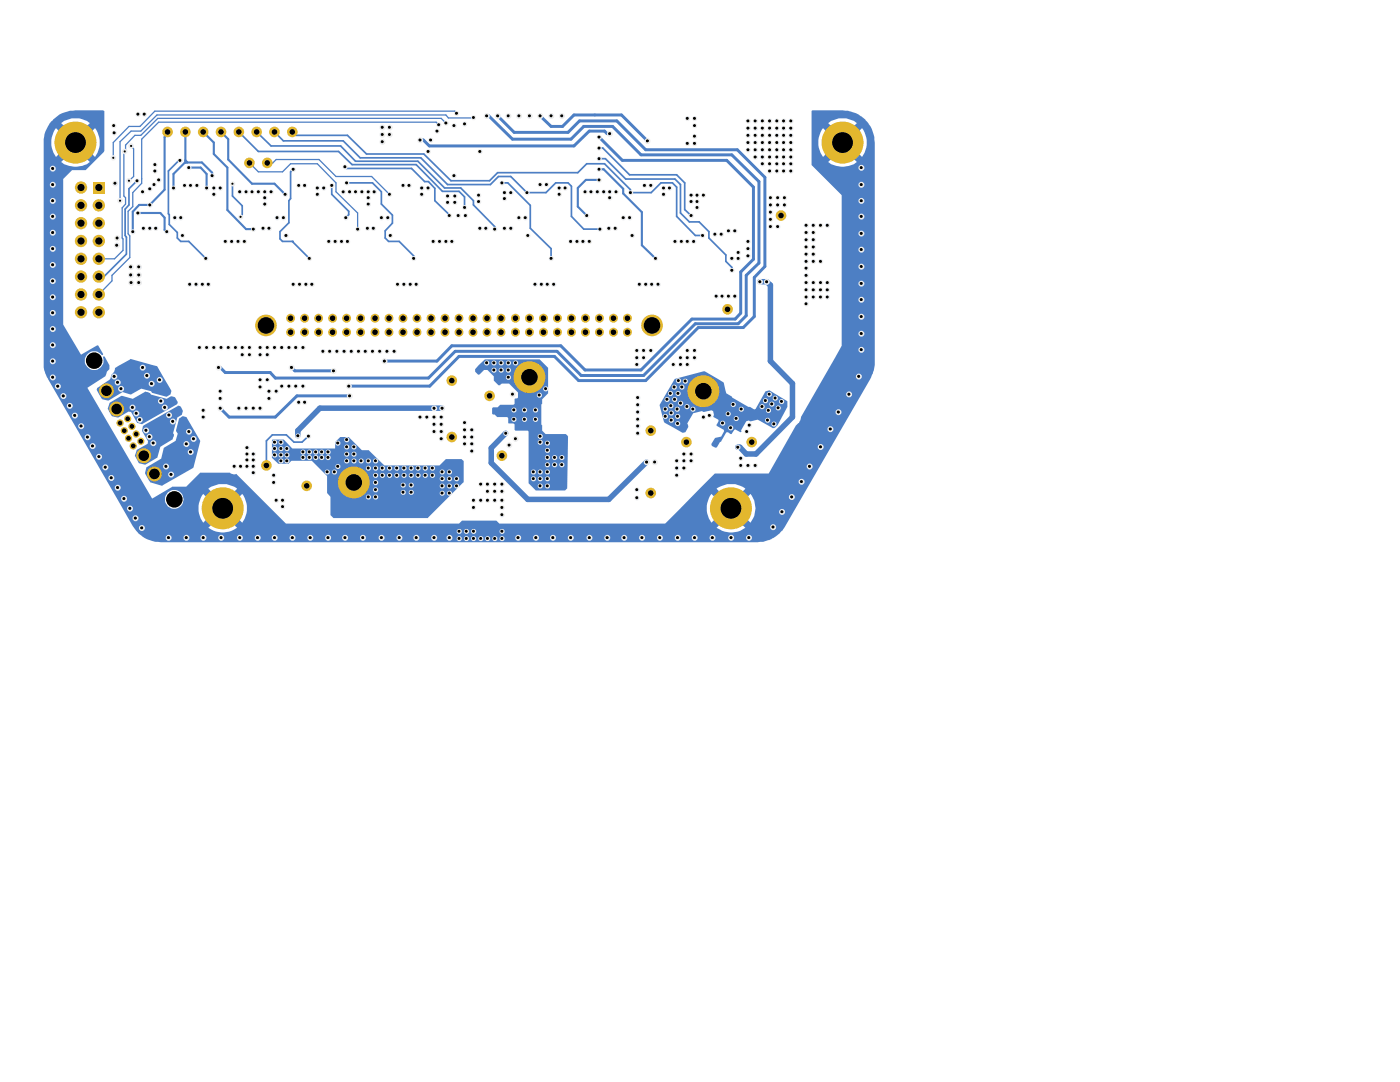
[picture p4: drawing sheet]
<svg xmlns="http://www.w3.org/2000/svg" width="279mm" height="216mm" viewBox="0 0 279 216" stroke-linecap="round" stroke-linejoin="round" font-family="sans-serif">
<g fill="#4d7fc4">
<path d="M22.9 73.4l3.1-1.8 5.3 1.5 2.9 4.9-.2 .7-.8 .5-2.9-.8-.2-.3-1.9-.5-2 1.1-1.7-.5-2.8 1.7-1.3-.2-1.1-1.9 .1-.4 2.4-1.5 .3-.6a1.2 1.2 0 0 1 .6-1.1z"/>
<path d="M28.5 85l7-4.1 .6 .2 .4 .9-.2 .7-.9 .6-.9 3.1 .2 .4-.2 .9-2.5 1.5-.6 2.2-2.4 1.3-1.2-.2-.9-1.5 .4-1.3 2.2-1.1v-.5l-1.1-2.1z"/>
<path d="M35.7 83.5l.7-.4 .9 .1 2.7 4.8-1.4 5.3-6.2 3.6-2.4-.6-1-1.8 .2-1.3 3-1.7 .5-2.1 2.3-1.4 .5-1.5-.4-.7z"/>
<path d="M54.4 87.7h2.2l1.7 1.8h8.6v-1.3l1-1h1.7l2.6 2.6h1.5l3 3.1h11l1.3-1.3h3.1l.4 .3v4.4l-7.1 7.1h-18.9l-.5-.6v-3.7l-.7-.7v-3.4l-3.1-3.1h-4l-.5 .6h-2.2l-1.2-1.1z"/>
<path d="M21.8 80.4l2.4-1.4 2.3 .6 2.5-1.5 .9 .3 .2 .3 3.2 .9 .8-.5 .8 .1 .6 1-.2 .5-6.9 4-1.1-.4-1.1-2.1-.5-.1-2.1 1.2-1.3-.2-.8-1.5z"/>
<path d="M134.6 75.7l6-1.6 3.8 2.3 .5 2.1 1.1 .6 .1 .2 3.2 1.9h.4l.8 .5 .3-.1 1.9-3.5 .9-.2 3.5 2.2v1.1l-1.9 3.6a1.2 1.2 0 0 1-1 .6l-3-1.7-1.3 .4-.5-.2-.5 .2-1 1.7a.22 .22 0 0 1 0 .3 .22 .22 0 0 1-.2 .1l-1-.5-.7 .9h-.2l-.6-.4-.3 .1-1 1.8-.2 .1-.6 1-.4 .1-.6-.3-.1-.4 .7-1.2 1.2-.3 .6-1.1-.1-.2-1.4-.9 .4-.9-.1-.3-.9-.5-.1-.1 .2-.3-.2-.8-.3-.1-1.5 .3-.5-.2-1.7 .5-1.1 2 .2 .7-.7 1.1-.5 .1-3.6-2.1-.9-3.5z"/>
<path d="M95.5 72.9l1.3-1.2h10.9l1.7 1.7v5.1l-1.2 1.2v.9l-.2 .2v3.9l.2 .1v1.1l.7 .7h4l.5 .4-.2 10.4-.4 .5h-5.9l-1.4-1.5v-10.3l-.2-.2h-2.4l-.2-.1v-1.1l-.3-.2-1-.1v-.9l-.1-.3h-2.1l-.5-.5h-.3l-.2-.2v-1.1l.2-.1h.9l.5-.5h2.6l.3-.2v-1l.7-.3v-1l-1.8-1.8h-1.4l-.4 .4h-.3l-1-1v-.8l-1.2-1.3h-.7l-.9 1h-.3l-.6-.6v-.5z"/>
<path d="M10.6 23.9a6.7 6.7 0 0 1 4.5-1.9h5.5l.2 .2v7.9l-3.7 3.8h-2.7l-1.8 1.8v29.1l3.6 6 3.2-1.9 .2 .1 1 1.8-.3 .1-.3-.4a1.89 1.89 0 0 0-3 .9 1.89 1.89 0 0 0 1.8 2.5 1.89 1.89 0 0 0 1.8-2.5l.1-.3 .2 .1 .9 1.7v.8l-.5 .5-.3 .9-3.6 2.3 13 22.1 3.3-2h7.9l2.8 2.9 2.9-2.9-.1-.1a4.7 4.7 0 0 0-5.6 .1h-7.9l.7-.4h2.8l2.8-2.8h5.9l.7 .4 .6-.1 9.9 9.9h34.5l.6-.6h6.9l.5 .6h33.2l3-3.1h5.3v1l.4 1.1 .5 .8 2.9-2.9h2l2.9 2.9a4.6 4.6 0 0 0 0-5.8l-2.9 2.9h-2l-2.9-2.9-.3 .4a4.6 4.6 0 0 0-.6 2.5h-5.3l3.8-3.9h3.4l2.9 2.9 2.9-2.9-.2-.1a4.7 4.7 0 0 0-5.6 .1h-3.4l3.1-3h10.7l5.4-9.6 .8-.7 .2-1 8.2-14.2v-30.1l-6-6v-.6h3.3a4.9 4.9 0 0 0 5.7 0l-2.9-2.8-2.8 2.8h-3.3v-3.9h1.3l.1 1.1 .3 1 .6 .8 2.8-2.9h2.1l2.8 2.9a4.8 4.8 0 0 0 0-5.7l-2.8 2.8h-2.1l-2.8-2.8-.3 .3a4.6 4.6 0 0 0-.7 2.5h-1.3v-3.8h3.3l2.8 2.8 2.9-2.8-.1-.1a4.6 4.6 0 0 0-5.6 .1h-3.3v-2.5h6.7a6.2 6.2 0 0 1 5.9 6.3v44.4l-.2 1-.8 1.9-17.1 29.7-.8 .9-1.8 1.3-1.6 .5-1.1 .1h-119.1a6.4 6.4 0 0 1-5.3-2.8v-.1h14.8a4.9 4.9 0 0 0 5.7 0h95.7l.7 .4a4.7 4.7 0 0 0 5.1-.4l-2.9-2.9-2.9 2.9h-95.7l-2.9-2.9-2.8 2.9h-14.8l-3.4-5.7h9.5v.4a1.93 1.93 0 0 0 2.5 1.4h4.2l.1 1 .3 1.1 .6 .8 2.8-2.9h2.1l2.8 2.9a4.8 4.8 0 0 0 0-5.8l-2.8 2.9h-2.1l-2.8-2.9-.3 .4a4.6 4.6 0 0 0-.7 2.5h-4.2l.3-.1a1.86 1.86 0 0 0 0-3.3 1.86 1.86 0 0 0-2.8 1.6h-9.5l-14.1-24.4-.5-1.4-.1-41.5 3.7 .1a5 5 0 0 0 5.5-.1l-2.8-2.8-2.9 2.8h-3.5v-3.9h1.5l.1 1.1 .4 1 .5 .8 2.9-2.9h2l2.9 2.9a4.8 4.8 0 0 0 0-5.7l-2.9 2.8h-2l-2.9-2.8-.3 .3a4.6 4.6 0 0 0-.7 2.5h-1.5v-.6a6.2 6.2 0 0 1 1.3-3.2h2.2l2.9 2.8 2.8-2.8-.1-.1a4.6 4.6 0 0 0-5.6 .1h-2.2z"/>
</g>
<path d="M151.6 56.2h1.4l.8 .7v15.1l4.4 4.5v6.7l-7.3 7.4h-2l-1.2-1.4h-.5M100.9 86.4l-2.9 3v3l7.3 7.2h16.2l7.5-7.4" fill="none" stroke="#4d7fc4" stroke-width="1.1"/>
<path d="M97.1 23.1h.4l4.8 4.7h11.7l2.5-2.6h5.8l5.6 5.7h18.1l5.5 5.3v16.3l-2.6 2.4v8.1l-1.6 1.6h-8.5l-10.4 10.3h-12.4l-4.8-4.8h-20.4l-5.3 5.3M99.3 23.1l3.3 3.3h10.8l2.3-2.3h7.4l5.8 5.8h18.2l5.6 5.5v17.8l-2.2 2.2v7.8l-2.2 2.2h-8.9l-10.5 10.5h-13.4l-4.8-4.8h-19.1l-5.8 5.9M107.8 23.1l2.2 2.1h2.3l2.3-2.3h9.4l5.2 5.2M119.5 27.3l4.7 4.7h20.8l5.4 5.3v14.4l-2.6 2.6v8.2l-1.1 1.2h-8.6l-10.2 10.1h-11.1l-4.9-4.8h-21.7M121.7 26.7h-.5l-.6-.5h-3l-3 2.9h-28.9l-1.2-1.2h-.7M43.9 73.3l1.1 1h8.9M45.7 83.2h9.2" fill="none" stroke="#4d7fc4" stroke-width=".59"/>
<g fill="none" stroke="#4d7fc4" stroke-width=".34">
<path d="M84 31.5l5.3 5.3h8.6l1.6-1.6h2.4l3.3 3.2h3.8l1.9-1.9h2.5l.6 .7v6l2.5 2.5h3.2M84.6 30.7l5.4 5.4h7.7l1.6-1.6h16l1.8-1.8h3.5l5.2 5.1v.6h4.2l1.9-1.9h2.3l.8 .8v5.9l3.8 3.8h1.4M85.5 36.2l1.3 1.4v2.4M88.3 38.2h3.3l1.1 1.1v2.1M88.7 37.5h3.2l2.6 2.5v.9l4.2 4.3v.5M94.5 23.4l-.1 .1M100.2 36.5h1.1l4.5 4.5v4.5l4.2 4.1v2M119.5 31.7h1.3l4.1 4h9.8l1.1 1.1v5.7l1.8 1.8h1.9l2 1.9v1.3l3.4 3.4v1.3l1.1 1.1v.6M119.5 29.5h.8l5.3 5.4h9.4l1.6 1.6v5.3l1.3 1.2M19.7 55.2h1M57.7 44.4l-1.8 1.8v1.5l.5 .5h1.9M89.7 42.8v.2"/>
<path d="M54.4 86.8l-1.2 1.2"/>
</g>
<path d="M119.5 35.9h-2.6l-1.6 1.6v3.7l1.8 1.8M119.5 33.8h1l3.9 3.9v.9l3.7 3.7v6.6l2.7 2.7" fill="none" stroke="#4d7fc4" stroke-width=".42"/>
<path d="M88.1 23.6l.9 1M90.8 22.2l.3 .4M94.5 23.4l-5 .1M24.6 50l-1.7 1.6M25.9 51.4l-3.6 3.5v1.1l-2.6 2.8" fill="none" stroke="#4d7fc4" stroke-width=".25"/>
<circle cx="58.3" cy="48.2" r=".17" fill="#4d7fc4"/>
<g fill="none" stroke="#4d7fc4" stroke-width=".34">
<path d="M27.3 36.1l-1.6 1.6v3.2l-.7 .8v5.3l.2 .3v3.4l-4.5 4.5M35.9 32h-.2l-2.1 2.1v8.6l.2 .1v2l1.6 1.6v1.1l.7 .7h1.6l3.4 3.4M47.7 26.3l3.9 3.9h16l2.7 2.6h12.8l5.2 5.4M51.2 26.3l2.9 2.8h13.9M54.8 26.3l1.8 1.8h11.9M58.3 26.3l.7 .7h10.3l3.8 3.7h11.5M58.5 33.8l-.3 .3M66.2 37v1.8l3.4 3.4v.6l-.6 .6M68.8 33.3l.4 .3h12.9l2.6 2.6h.8M69.2 36.5h5.1l1.8 1.8v2.4l2.2 2.2v1.6M83.4 32.2l5.3 5.3M58.3 48.2l3.4 3.4"/>
<path d="M86.8 40l2.9 2.8"/>
</g>
<path d="M43.6 73.3h.3M53.9 74.3l1 1.1M58.2 73.3l.6 .7M43.9 81.4l1.8 1.8" fill="none" stroke="#4d7fc4" stroke-width=".59"/>
<path d="M26.2 29.1l.5 .6v5.5l-1 .9M49.8 32.5l1.8 1.8h4.8l1.6-1.6h5.3l3.8 3.8v1.8l4.3 4.2v3.2M53.3 32.5h1.1l.7-.7h8.6l3.4 3.4h7.1l3.5 3.6M87.5 24.9l-.5-.5h-55.3l-3.4 3.4v8.8l-1.8 1.8v2.8l-.9 1v4.4l.3 .5v4.3M88.1 23.6h-56.6l-3.4 3.4h-1.2l-1.8 2v1.1l-.4 .3v8.7l.4 .4v1.2l-.7 .8v6l.2 .2v2.3M89.5 23.5l-.5-.6h-57.7l-3.2 3.3h-1.9l-2.2 2.1v11.7M90.8 22.2h-59.9l-3 3h-2.2l-3.1 3.2v3.1M19.7 51.6h3.2M24 40h.1" fill="none" stroke="#4d7fc4" stroke-width=".25"/>
<path d="M33.4 26.3v.5l-.6 .5v10.5l-2.9 3.1h-2.1l-1.3 1.3v4M37 26.3v6.1M37 32l.3 .4M37.7 33.4h2.3l1.2 1.3v2.8M40.6 26.3l2.1 2.1v2.3l2.7 2.7M42.3 35v-.5l-2-2.1h-3.4l-2.3 2.3v2.8M44.1 26.3l1.4 1.5v4l4.8 4.9h4.5l2.1 2.1M27.5 42.5h4.5l.8 .9v2.5l.5 .3M45.4 41.9l3.7 3.8h1.4" fill="none" stroke="#4d7fc4" stroke-width=".42"/>
<circle cx="48" cy="43.3" r=".17" fill="#4d7fc4"/>
<path d="M46.4 36.7v2.4l1.9 2v1.7l-.3 .5M58.2 34.1l-.2 .2v5.3l-.3 .4v4.4M68 29.1l2.9 3.1h12.5M68.5 28.1l3.4 3.4h12.1M78.3 44.5l-1.4 1.6v1.4l.7 .7h2.1l2.8 2.9v.5M53.2 88v4.9M54.4 86.8h2.7l1.6 1.4h1.6l1.2-1.2" fill="none" stroke="#4d7fc4" stroke-width=".34"/>
<path d="M45.4 33.4v8.5" fill="none" stroke="#4d7fc4" stroke-width=".42"/>
<path d="M88.2 81.4h-24.4l-4.4 4.5v1" fill="none" stroke="#4d7fc4" stroke-width="1.1"/>
<path d="M54.9 75.4h30.6M58.8 74h7.7M69.6 77h16.2M69.8 79h-10.5l-4.4 4.2M90.2 69l-3 3h-10.5" fill="none" stroke="#4d7fc4" stroke-width=".59"/>
<path d="M24.3 74.8l2.2-1.3 1.4 2.4-2.2 1.2z" fill="#4d7fc4"/>
<path d="M24.3 74.8l2.2-1.3 1.4 2.4-2.2 1.2z" fill="none" stroke="#4d7fc4" stroke-width=".68"/>
<path d="M27.3 79.9l2.2-1.2 1.4 2.4-2.2 1.3z" fill="#4d7fc4"/>
<path d="M27.3 79.9l2.2-1.2 1.4 2.4-2.2 1.3z" fill="none" stroke="#4d7fc4" stroke-width=".68"/>
<path d="M30.7 85.8l2.1-1.2 1.5 2.3-2.2 1.3z" fill="#4d7fc4"/>
<path d="M30.7 85.8l2.1-1.2 1.5 2.3-2.2 1.3z" fill="none" stroke="#4d7fc4" stroke-width=".68"/>
<path d="M33.7 91l2.2-1.3 1.4 2.5-2.2 1.3z" fill="#4d7fc4"/>
<path d="M33.7 91l2.2-1.3 1.4 2.5-2.2 1.3z" fill="none" stroke="#4d7fc4" stroke-width=".68"/>
<g fill="#e3b72e">
<path d="M18.5 36.2h2.4v2.4h-2.4z"/>
<circle cx="47.7" cy="26.3" r="1.06"/>
<circle cx="58.3" cy="26.3" r="1.06"/>
<circle cx="53.3" cy="32.5" r="1.06"/>
<circle cx="51.2" cy="26.3" r="1.06"/>
<circle cx="54.8" cy="26.3" r="1.06"/>
<circle cx="49.8" cy="32.5" r="1.06"/>
<circle cx="44.1" cy="26.3" r="1.06"/>
<circle cx="33.4" cy="26.3" r="1.06"/>
<circle cx="15.1" cy="28.4" r="4.2"/>
<circle cx="16.2" cy="37.4" r="1.23"/>
<circle cx="19.7" cy="41" r="1.23"/>
<circle cx="16.2" cy="41" r="1.23"/>
<circle cx="16.2" cy="44.5" r="1.23"/>
<circle cx="16.2" cy="48.1" r="1.23"/>
<circle cx="74.8" cy="63.5" r=".89"/>
<circle cx="72" cy="63.5" r=".89"/>
<circle cx="69.2" cy="63.5" r=".89"/>
<circle cx="74.8" cy="66.3" r=".89"/>
<circle cx="72" cy="66.3" r=".89"/>
<circle cx="69.2" cy="66.3" r=".89"/>
<circle cx="66.4" cy="63.5" r=".89"/>
<circle cx="63.6" cy="63.5" r=".89"/>
<circle cx="60.8" cy="63.5" r=".89"/>
<circle cx="58" cy="63.5" r=".89"/>
<circle cx="66.4" cy="66.3" r=".89"/>
<circle cx="63.6" cy="66.3" r=".89"/>
<circle cx="60.8" cy="66.3" r=".89"/>
<circle cx="58" cy="66.3" r=".89"/>
<circle cx="37" cy="26.3" r="1.06"/>
<circle cx="40.6" cy="26.3" r="1.06"/>
<circle cx="53.1" cy="64.9" r="2.16"/>
<circle cx="19.7" cy="44.5" r="1.23"/>
<circle cx="19.7" cy="58.8" r="1.23"/>
<circle cx="16.2" cy="58.8" r="1.23"/>
<circle cx="19.7" cy="62.3" r="1.23"/>
<circle cx="16.2" cy="62.3" r="1.23"/>
<circle cx="19.7" cy="48.1" r="1.23"/>
<circle cx="19.7" cy="51.6" r="1.23"/>
<circle cx="16.2" cy="51.6" r="1.23"/>
<circle cx="19.7" cy="55.2" r="1.23"/>
<circle cx="16.2" cy="55.2" r="1.23"/>
<circle cx="137" cy="88.2" r="1.06"/>
<circle cx="140.4" cy="78.1" r="3.2"/>
<circle cx="150" cy="88.2" r="1.06"/>
<circle cx="125.2" cy="63.5" r=".89"/>
<circle cx="125.2" cy="66.3" r=".89"/>
<circle cx="129.9" cy="98.4" r="1.06"/>
<circle cx="105.7" cy="75.3" r="3.2"/>
<circle cx="129.9" cy="85.9" r="1.06"/>
<circle cx="97.7" cy="79" r="1.06"/>
<circle cx="90.2" cy="75.9" r="1.06"/>
<circle cx="100.2" cy="90.9" r="1.06"/>
<circle cx="145.9" cy="101.4" r="4.2"/>
<circle cx="155.9" cy="43" r="1.06"/>
<circle cx="168.1" cy="28.4" r="4.2"/>
<circle cx="145.2" cy="61.7" r="1.06"/>
<circle cx="130.1" cy="64.9" r="2.16"/>
<circle cx="116.8" cy="63.5" r=".89"/>
<circle cx="114" cy="63.5" r=".89"/>
<circle cx="111.2" cy="63.5" r=".89"/>
<circle cx="116.8" cy="66.3" r=".89"/>
<circle cx="114" cy="66.3" r=".89"/>
<circle cx="111.2" cy="66.3" r=".89"/>
<circle cx="100" cy="63.5" r=".89"/>
<circle cx="97.2" cy="63.5" r=".89"/>
<circle cx="94.4" cy="63.5" r=".89"/>
<circle cx="91.6" cy="63.5" r=".89"/>
<circle cx="100" cy="66.3" r=".89"/>
<circle cx="97.2" cy="66.3" r=".89"/>
<circle cx="94.4" cy="66.3" r=".89"/>
<circle cx="91.6" cy="66.3" r=".89"/>
<circle cx="122.4" cy="63.5" r=".89"/>
<circle cx="119.6" cy="63.5" r=".89"/>
<circle cx="122.4" cy="66.3" r=".89"/>
<circle cx="119.6" cy="66.3" r=".89"/>
<circle cx="108.5" cy="63.5" r=".89"/>
<circle cx="105.7" cy="63.5" r=".89"/>
<circle cx="102.9" cy="63.5" r=".89"/>
<circle cx="108.5" cy="66.3" r=".89"/>
<circle cx="105.7" cy="66.3" r=".89"/>
<circle cx="102.9" cy="66.3" r=".89"/>
<circle cx="61.2" cy="96.9" r="1.06"/>
<circle cx="44.4" cy="101.4" r="4.2"/>
<circle cx="53.2" cy="92.9" r="1.06"/>
<circle cx="70.6" cy="96.3" r="3.2"/>
<circle cx="28.1" cy="88.1" r=".72"/>
<circle cx="27.2" cy="86.6" r=".72"/>
<circle cx="26.6" cy="89" r=".72"/>
<circle cx="30.8" cy="94.6" r="1.48"/>
<circle cx="28.7" cy="90.9" r="1.48"/>
<circle cx="26.3" cy="85.1" r=".72"/>
<circle cx="25.5" cy="83.6" r=".72"/>
<circle cx="25.7" cy="87.5" r=".72"/>
<circle cx="24.8" cy="85.9" r=".72"/>
<circle cx="24" cy="84.4" r=".72"/>
<circle cx="23.3" cy="81.6" r="1.48"/>
<circle cx="21.2" cy="78" r="1.48"/>
<circle cx="90.2" cy="87.2" r="1.06"/>
<circle cx="88.8" cy="63.5" r=".89"/>
<circle cx="86" cy="63.5" r=".89"/>
<circle cx="83.2" cy="63.5" r=".89"/>
<circle cx="88.8" cy="66.3" r=".89"/>
<circle cx="86" cy="66.3" r=".89"/>
<circle cx="83.2" cy="66.3" r=".89"/>
<circle cx="80.4" cy="63.5" r=".89"/>
<circle cx="77.6" cy="63.5" r=".89"/>
<circle cx="80.4" cy="66.3" r=".89"/>
<circle cx="77.6" cy="66.3" r=".89"/>
</g>
<g fill="none" stroke="#ececec" stroke-width=".25">
<circle cx="10.5" cy="33.7" r=".47"/>
<circle cx="10.5" cy="36.9" r=".47"/>
<circle cx="22.7" cy="25.1" r=".38"/>
<circle cx="22.8" cy="26.5" r=".38"/>
<circle cx="23" cy="36.6" r=".47"/>
<circle cx="27.4" cy="36.1" r=".38"/>
<circle cx="27.6" cy="22.8" r=".38"/>
<circle cx="28.5" cy="38.3" r=".38"/>
<circle cx="28.8" cy="22.8" r=".38"/>
<circle cx="29.9" cy="37.7" r=".38"/>
<circle cx="30.8" cy="36.9" r=".38"/>
<circle cx="30.9" cy="32.9" r=".38"/>
<circle cx="30.9" cy="34.2" r=".38"/>
<circle cx="31.7" cy="35.9" r=".38"/>
<circle cx="34.7" cy="37.5" r=".38"/>
<circle cx="35.9" cy="32" r=".38"/>
<circle cx="36.9" cy="37" r=".38"/>
<circle cx="37.7" cy="33.5" r=".38"/>
<circle cx="38.1" cy="37" r=".38"/>
<circle cx="39.3" cy="37" r=".38"/>
<circle cx="41.3" cy="37.5" r=".38"/>
<circle cx="42.4" cy="35.1" r=".38"/>
<circle cx="42.7" cy="38.8" r=".38"/>
<circle cx="42.7" cy="37.5" r=".38"/>
<circle cx="44" cy="37.5" r=".38"/>
<circle cx="46.4" cy="36.7" r=".38"/>
<circle cx="47.9" cy="38.3" r=".38"/>
<circle cx="49.1" cy="38.3" r=".38"/>
<circle cx="50.3" cy="38.3" r=".38"/>
<circle cx="51.6" cy="38.3" r=".38"/>
<circle cx="52.9" cy="38.3" r=".38"/>
<circle cx="52.9" cy="39.5" r=".38"/>
<circle cx="54.1" cy="38.3" r=".38"/>
<circle cx="56.9" cy="38.8" r=".38"/>
<circle cx="58.5" cy="33.8" r=".38"/>
<circle cx="59.6" cy="37" r=".38"/>
<circle cx="60.8" cy="37" r=".38"/>
<circle cx="63.4" cy="37.5" r=".38"/>
<circle cx="63.4" cy="38.8" r=".38"/>
<circle cx="64.6" cy="37.5" r=".38"/>
<circle cx="66.2" cy="37" r=".38"/>
<circle cx="68.5" cy="38.3" r=".38"/>
<circle cx="68.9" cy="33.3" r=".38"/>
<circle cx="69.2" cy="36.5" r=".38"/>
<circle cx="69.8" cy="38.3" r=".38"/>
<circle cx="71" cy="38.3" r=".38"/>
<circle cx="72.3" cy="38.3" r=".38"/>
<circle cx="73.5" cy="38.3" r=".38"/>
<circle cx="73.5" cy="39.5" r=".38"/>
<circle cx="74.7" cy="38.3" r=".38"/>
<circle cx="76.3" cy="25.4" r=".47"/>
<circle cx="76.3" cy="26.9" r=".47"/>
<circle cx="76.3" cy="28.3" r=".47"/>
<circle cx="77.8" cy="38.8" r=".38"/>
<circle cx="77.8" cy="25.4" r=".47"/>
<circle cx="77.8" cy="26.9" r=".47"/>
<circle cx="80.5" cy="37" r=".38"/>
<circle cx="81.7" cy="37" r=".38"/>
<circle cx="83.9" cy="28" r=".47"/>
<circle cx="84.2" cy="37.5" r=".38"/>
<circle cx="84.2" cy="38.8" r=".38"/>
<circle cx="85.5" cy="30.3" r=".38"/>
<circle cx="85.5" cy="37.5" r=".38"/>
<circle cx="86" cy="28" r=".38"/>
<circle cx="87.2" cy="26.2" r=".38"/>
<circle cx="87.6" cy="24.9" r=".38"/>
<circle cx="89" cy="24.6" r=".38"/>
<circle cx="89.4" cy="39.2" r=".38"/>
<circle cx="90.6" cy="35.1" r=".38"/>
<circle cx="90.6" cy="25.1" r=".38"/>
<circle cx="90.8" cy="39.2" r=".38"/>
<circle cx="91.1" cy="22.6" r=".38"/>
<circle cx="92.7" cy="24.8" r=".38"/>
<circle cx="94.5" cy="23.5" r=".38"/>
<circle cx="95.5" cy="39" r=".38"/>
<circle cx="95.8" cy="30.3" r=".38"/>
<circle cx="97.2" cy="23.2" r=".47"/>
<circle cx="99.4" cy="23.2" r=".47"/>
<circle cx="100.2" cy="36.5" r=".38"/>
<circle cx="100.7" cy="39.7" r=".38"/>
<circle cx="100.7" cy="38.5" r=".38"/>
<circle cx="101.5" cy="23.2" r=".47"/>
<circle cx="102" cy="38.5" r=".38"/>
<circle cx="103.6" cy="23.2" r=".47"/>
<circle cx="105.2" cy="38.5" r=".38"/>
<circle cx="105.7" cy="23.2" r=".47"/>
<circle cx="107.8" cy="36.9" r=".38"/>
<circle cx="107.8" cy="23.2" r=".47"/>
<circle cx="109.1" cy="36.9" r=".38"/>
<circle cx="110" cy="23.2" r=".47"/>
<circle cx="111.6" cy="37.5" r=".38"/>
<circle cx="111.6" cy="38.8" r=".38"/>
<circle cx="112.1" cy="23.2" r=".47"/>
<circle cx="112.8" cy="37.5" r=".38"/>
<circle cx="116.8" cy="38.3" r=".38"/>
<circle cx="118" cy="38.3" r=".38"/>
<circle cx="119.2" cy="38.3" r=".38"/>
<circle cx="119.6" cy="35.9" r=".38"/>
<circle cx="119.6" cy="29.6" r=".38"/>
<circle cx="119.6" cy="33.8" r=".38"/>
<circle cx="119.6" cy="31.7" r=".38"/>
<circle cx="119.6" cy="27.4" r=".38"/>
<circle cx="120.5" cy="38.3" r=".38"/>
<circle cx="121.7" cy="38.3" r=".38"/>
<circle cx="121.7" cy="39.5" r=".38"/>
<circle cx="121.7" cy="26.7" r=".47"/>
<circle cx="123" cy="38.3" r=".38"/>
<circle cx="125.9" cy="38.5" r=".38"/>
<circle cx="128.6" cy="37" r=".38"/>
<circle cx="129.2" cy="28.1" r=".47"/>
<circle cx="129.9" cy="37" r=".38"/>
<circle cx="132.5" cy="38.8" r=".38"/>
<circle cx="132.5" cy="37.5" r=".38"/>
<circle cx="133.6" cy="37.5" r=".38"/>
<circle cx="137.2" cy="23.7" r=".38"/>
<circle cx="137.2" cy="28.7" r=".38"/>
<circle cx="138" cy="39" r=".38"/>
<circle cx="138.6" cy="28.7" r=".38"/>
<circle cx="138.6" cy="27.2" r=".38"/>
<circle cx="138.6" cy="25.1" r=".38"/>
<circle cx="138.6" cy="23.7" r=".38"/>
<circle cx="139.1" cy="39" r=".38"/>
<circle cx="140.4" cy="39" r=".38"/>
<circle cx="149.3" cy="29.9" r=".38"/>
<circle cx="149.3" cy="24.2" r=".38"/>
<circle cx="149.3" cy="28.5" r=".38"/>
<circle cx="149.3" cy="27" r=".38"/>
<circle cx="149.3" cy="25.6" r=".38"/>
<circle cx="150.7" cy="28.5" r=".38"/>
<circle cx="150.7" cy="27" r=".38"/>
<circle cx="150.7" cy="25.6" r=".38"/>
<circle cx="150.7" cy="29.9" r=".38"/>
<circle cx="150.7" cy="31.4" r=".38"/>
<circle cx="150.7" cy="24.2" r=".38"/>
<circle cx="152.2" cy="31.4" r=".38"/>
<circle cx="152.2" cy="32.7" r=".38"/>
<circle cx="152.2" cy="27" r=".38"/>
<circle cx="152.2" cy="28.5" r=".38"/>
<circle cx="152.2" cy="29.9" r=".38"/>
<circle cx="152.2" cy="25.6" r=".38"/>
<circle cx="152.2" cy="24.2" r=".38"/>
<circle cx="153.6" cy="27" r=".38"/>
<circle cx="153.6" cy="32.7" r=".38"/>
<circle cx="153.6" cy="28.5" r=".38"/>
<circle cx="153.6" cy="24.2" r=".38"/>
<circle cx="153.6" cy="25.6" r=".38"/>
<circle cx="153.6" cy="31.4" r=".38"/>
<circle cx="153.6" cy="34.2" r=".38"/>
<circle cx="153.6" cy="29.9" r=".38"/>
<circle cx="153.8" cy="39.5" r=".38"/>
<circle cx="155.1" cy="31.4" r=".38"/>
<circle cx="155.1" cy="28.5" r=".38"/>
<circle cx="155.1" cy="24.2" r=".38"/>
<circle cx="155.1" cy="29.9" r=".38"/>
<circle cx="155.1" cy="27" r=".38"/>
<circle cx="155.1" cy="34.2" r=".38"/>
<circle cx="155.1" cy="25.6" r=".38"/>
<circle cx="155.1" cy="32.7" r=".38"/>
<circle cx="155.2" cy="39.5" r=".38"/>
<circle cx="156.4" cy="27" r=".38"/>
<circle cx="156.4" cy="29.9" r=".38"/>
<circle cx="156.4" cy="28.5" r=".38"/>
<circle cx="156.4" cy="32.7" r=".38"/>
<circle cx="156.4" cy="25.6" r=".38"/>
<circle cx="156.4" cy="31.4" r=".38"/>
<circle cx="156.4" cy="24.2" r=".38"/>
<circle cx="156.4" cy="34.2" r=".38"/>
<circle cx="156.6" cy="39.5" r=".38"/>
<circle cx="157.9" cy="29.9" r=".38"/>
<circle cx="157.9" cy="31.4" r=".38"/>
<circle cx="157.9" cy="24.2" r=".38"/>
<circle cx="157.9" cy="32.7" r=".38"/>
<circle cx="157.9" cy="28.5" r=".38"/>
<circle cx="157.9" cy="34.2" r=".38"/>
<circle cx="157.9" cy="25.6" r=".38"/>
<circle cx="157.9" cy="27" r=".38"/>
<circle cx="171.9" cy="33.5" r=".47"/>
<circle cx="171.9" cy="36.9" r=".47"/>
<circle cx="10.5" cy="49.7" r=".47"/>
<circle cx="10.5" cy="52.9" r=".47"/>
<circle cx="10.5" cy="56.1" r=".47"/>
<circle cx="10.5" cy="59.3" r=".47"/>
<circle cx="10.5" cy="46.4" r=".47"/>
<circle cx="10.5" cy="40.1" r=".47"/>
<circle cx="10.5" cy="43.2" r=".47"/>
<circle cx="23.3" cy="49" r=".47"/>
<circle cx="23.4" cy="47.5" r=".47"/>
<circle cx="26.1" cy="53.3" r=".47"/>
<circle cx="26.1" cy="54.9" r=".47"/>
<circle cx="26.2" cy="56.4" r=".47"/>
<circle cx="26.5" cy="46.3" r=".38"/>
<circle cx="27.6" cy="42.5" r=".38"/>
<circle cx="27.7" cy="53.3" r=".47"/>
<circle cx="27.7" cy="56.4" r=".47"/>
<circle cx="27.7" cy="54.9" r=".47"/>
<circle cx="28.7" cy="45.6" r=".38"/>
<circle cx="29.9" cy="45.6" r=".38"/>
<circle cx="29.9" cy="40.9" r=".38"/>
<circle cx="31.1" cy="45.6" r=".38"/>
<circle cx="33.3" cy="46.3" r=".38"/>
<circle cx="34.9" cy="43.5" r=".38"/>
<circle cx="36.1" cy="43.5" r=".38"/>
<circle cx="36.4" cy="47" r=".38"/>
<circle cx="37.9" cy="56.8" r=".38"/>
<circle cx="39.2" cy="56.8" r=".38"/>
<circle cx="40.4" cy="56.8" r=".38"/>
<circle cx="41.1" cy="51.6" r=".38"/>
<circle cx="41.6" cy="56.8" r=".38"/>
<circle cx="45" cy="48.2" r=".38"/>
<circle cx="46.3" cy="48.2" r=".38"/>
<circle cx="47.5" cy="48.2" r=".38"/>
<circle cx="48" cy="43.3" r=".38"/>
<circle cx="48.8" cy="48.2" r=".38"/>
<circle cx="50.6" cy="45.8" r=".38"/>
<circle cx="52.5" cy="45.6" r=".38"/>
<circle cx="52.9" cy="40.8" r=".38"/>
<circle cx="53.7" cy="45.6" r=".38"/>
<circle cx="55.3" cy="43.5" r=".38"/>
<circle cx="56.6" cy="43.5" r=".38"/>
<circle cx="57.1" cy="47" r=".38"/>
<circle cx="58.5" cy="56.8" r=".38"/>
<circle cx="59.8" cy="56.8" r=".38"/>
<circle cx="61.1" cy="56.8" r=".38"/>
<circle cx="61.8" cy="51.6" r=".38"/>
<circle cx="62.3" cy="56.8" r=".38"/>
<circle cx="65.7" cy="48.2" r=".38"/>
<circle cx="66.9" cy="48.2" r=".38"/>
<circle cx="68.2" cy="48.2" r=".38"/>
<circle cx="69" cy="43.5" r=".38"/>
<circle cx="69.4" cy="48.2" r=".38"/>
<circle cx="71.4" cy="45.8" r=".38"/>
<circle cx="73.4" cy="45.6" r=".38"/>
<circle cx="73.5" cy="40.8" r=".38"/>
<circle cx="74.5" cy="45.6" r=".38"/>
<circle cx="76.2" cy="43.5" r=".38"/>
<circle cx="77.4" cy="43.5" r=".38"/>
<circle cx="77.9" cy="47" r=".38"/>
<circle cx="79.4" cy="56.8" r=".38"/>
<circle cx="80.6" cy="56.8" r=".38"/>
<circle cx="81.9" cy="56.8" r=".38"/>
<circle cx="82.6" cy="51.6" r=".38"/>
<circle cx="83.1" cy="56.8" r=".38"/>
<circle cx="86.5" cy="48.2" r=".38"/>
<circle cx="87.8" cy="48.2" r=".38"/>
<circle cx="89" cy="48.2" r=".38"/>
<circle cx="89.4" cy="40.4" r=".38"/>
<circle cx="89.7" cy="43" r=".38"/>
<circle cx="90.2" cy="48.2" r=".38"/>
<circle cx="90.8" cy="40.4" r=".38"/>
<circle cx="91.5" cy="43" r=".38"/>
<circle cx="92.7" cy="41.4" r=".38"/>
<circle cx="92.9" cy="43" r=".38"/>
<circle cx="95.5" cy="40.3" r=".38"/>
<circle cx="95.8" cy="45.6" r=".38"/>
<circle cx="97" cy="45.6" r=".38"/>
<circle cx="98.8" cy="45.8" r=".38"/>
<circle cx="100.7" cy="45.6" r=".38"/>
<circle cx="102" cy="45.6" r=".38"/>
<circle cx="103.6" cy="43.5" r=".38"/>
<circle cx="104.9" cy="43.5" r=".38"/>
<circle cx="105.4" cy="47" r=".38"/>
<circle cx="106.8" cy="56.8" r=".38"/>
<circle cx="108.1" cy="56.8" r=".38"/>
<circle cx="109.3" cy="56.8" r=".38"/>
<circle cx="110" cy="51.6" r=".38"/>
<circle cx="110.5" cy="56.8" r=".38"/>
<circle cx="113.9" cy="48.2" r=".38"/>
<circle cx="115.2" cy="48.2" r=".38"/>
<circle cx="116.4" cy="48.2" r=".38"/>
<circle cx="117.1" cy="43" r=".38"/>
<circle cx="117.6" cy="48.2" r=".38"/>
<circle cx="119.8" cy="45.8" r=".38"/>
<circle cx="121.5" cy="45.6" r=".38"/>
<circle cx="122.8" cy="45.6" r=".38"/>
<circle cx="124.4" cy="43.5" r=".38"/>
<circle cx="125.7" cy="43.5" r=".38"/>
<circle cx="126.2" cy="47" r=".38"/>
<circle cx="127.6" cy="56.8" r=".38"/>
<circle cx="128.9" cy="56.8" r=".38"/>
<circle cx="130.1" cy="56.8" r=".38"/>
<circle cx="130.8" cy="51.6" r=".38"/>
<circle cx="131.4" cy="56.8" r=".38"/>
<circle cx="134.7" cy="48.2" r=".38"/>
<circle cx="136" cy="48.2" r=".38"/>
<circle cx="137.2" cy="48.2" r=".38"/>
<circle cx="138" cy="40.3" r=".38"/>
<circle cx="138" cy="43" r=".38"/>
<circle cx="138.5" cy="48.2" r=".38"/>
<circle cx="139.1" cy="40.3" r=".38"/>
<circle cx="139.1" cy="41.4" r=".38"/>
<circle cx="140.2" cy="47" r=".38"/>
<circle cx="142.7" cy="46.8" r=".38"/>
<circle cx="143" cy="59.1" r=".38"/>
<circle cx="144" cy="46.8" r=".38"/>
<circle cx="144.1" cy="59.1" r=".38"/>
<circle cx="145.4" cy="59.1" r=".38"/>
<circle cx="145.4" cy="46.1" r=".38"/>
<circle cx="146.1" cy="51.6" r=".38"/>
<circle cx="146.1" cy="54" r=".38"/>
<circle cx="146.7" cy="46.1" r=".38"/>
<circle cx="146.7" cy="59.1" r=".38"/>
<circle cx="147.4" cy="50.4" r=".38"/>
<circle cx="147.4" cy="51.6" r=".38"/>
<circle cx="149.3" cy="51.1" r=".38"/>
<circle cx="149.3" cy="48.2" r=".38"/>
<circle cx="149.3" cy="49.7" r=".38"/>
<circle cx="151.7" cy="56.3" r=".47"/>
<circle cx="153" cy="56.3" r=".47"/>
<circle cx="153.8" cy="43.8" r=".38"/>
<circle cx="153.8" cy="40.9" r=".38"/>
<circle cx="153.8" cy="42.4" r=".38"/>
<circle cx="153.8" cy="45.2" r=".38"/>
<circle cx="155.2" cy="45.2" r=".38"/>
<circle cx="155.2" cy="40.9" r=".38"/>
<circle cx="156.6" cy="40.9" r=".38"/>
<circle cx="160.9" cy="50.8" r=".38"/>
<circle cx="160.9" cy="45" r=".38"/>
<circle cx="160.9" cy="57.9" r=".38"/>
<circle cx="160.9" cy="53.5" r=".38"/>
<circle cx="160.9" cy="55" r=".38"/>
<circle cx="160.9" cy="52.2" r=".38"/>
<circle cx="160.9" cy="47.9" r=".38"/>
<circle cx="160.9" cy="49.3" r=".38"/>
<circle cx="160.9" cy="46.4" r=".38"/>
<circle cx="160.9" cy="56.4" r=".38"/>
<circle cx="160.9" cy="59.3" r=".38"/>
<circle cx="162.3" cy="59.3" r=".38"/>
<circle cx="162.3" cy="46.4" r=".38"/>
<circle cx="162.3" cy="49.3" r=".38"/>
<circle cx="162.3" cy="56.4" r=".38"/>
<circle cx="162.3" cy="45" r=".38"/>
<circle cx="162.3" cy="57.9" r=".38"/>
<circle cx="162.3" cy="52.2" r=".38"/>
<circle cx="162.3" cy="50.8" r=".38"/>
<circle cx="162.3" cy="47.9" r=".38"/>
<circle cx="163.8" cy="56.4" r=".38"/>
<circle cx="163.8" cy="59.3" r=".38"/>
<circle cx="163.8" cy="57.9" r=".38"/>
<circle cx="163.8" cy="45" r=".38"/>
<circle cx="163.8" cy="52.2" r=".38"/>
<circle cx="165.1" cy="57.9" r=".38"/>
<circle cx="165.1" cy="56.4" r=".38"/>
<circle cx="165.1" cy="45" r=".38"/>
<circle cx="165.1" cy="59.3" r=".38"/>
<circle cx="171.9" cy="59.8" r=".47"/>
<circle cx="171.9" cy="56.6" r=".47"/>
<circle cx="171.9" cy="53.2" r=".47"/>
<circle cx="171.9" cy="49.8" r=".47"/>
<circle cx="171.9" cy="46.6" r=".47"/>
<circle cx="171.9" cy="40.1" r=".47"/>
<circle cx="171.9" cy="43.2" r=".47"/>
<circle cx="10.5" cy="68.9" r=".47"/>
<circle cx="10.5" cy="65.7" r=".47"/>
<circle cx="10.5" cy="75.3" r=".47"/>
<circle cx="10.5" cy="62.4" r=".47"/>
<circle cx="10.5" cy="72.1" r=".47"/>
<circle cx="11.6" cy="77.1" r=".47"/>
<circle cx="12.7" cy="79" r=".47"/>
<circle cx="22.8" cy="75.1" r=".47"/>
<circle cx="23.5" cy="76.3" r=".47"/>
<circle cx="24.2" cy="77.6" r=".47"/>
<circle cx="28.5" cy="73.4" r=".47"/>
<circle cx="29.3" cy="75" r=".47"/>
<circle cx="30.3" cy="76.6" r=".47"/>
<circle cx="31.9" cy="75.8" r=".47"/>
<circle cx="39.8" cy="69.4" r=".38"/>
<circle cx="41.3" cy="69.4" r=".38"/>
<circle cx="42.7" cy="69.4" r=".38"/>
<circle cx="43.6" cy="73.4" r=".47"/>
<circle cx="44" cy="78.1" r=".38"/>
<circle cx="44" cy="79.5" r=".38"/>
<circle cx="44.1" cy="69.4" r=".38"/>
<circle cx="45.6" cy="69.4" r=".38"/>
<circle cx="47" cy="69.4" r=".38"/>
<circle cx="48.4" cy="70.8" r=".38"/>
<circle cx="48.4" cy="69.4" r=".38"/>
<circle cx="49.8" cy="69.4" r=".38"/>
<circle cx="49.8" cy="70.8" r=".38"/>
<circle cx="51.9" cy="70.8" r=".38"/>
<circle cx="51.9" cy="75.8" r=".38"/>
<circle cx="51.9" cy="77.3" r=".38"/>
<circle cx="51.9" cy="69.4" r=".38"/>
<circle cx="53.4" cy="70.8" r=".38"/>
<circle cx="53.4" cy="69.4" r=".38"/>
<circle cx="53.4" cy="75.8" r=".38"/>
<circle cx="53.7" cy="78.1" r=".38"/>
<circle cx="53.7" cy="79.5" r=".38"/>
<circle cx="54.8" cy="69.4" r=".38"/>
<circle cx="55.2" cy="78.1" r=".38"/>
<circle cx="56.3" cy="77.1" r=".38"/>
<circle cx="56.3" cy="69.4" r=".38"/>
<circle cx="57.7" cy="77.1" r=".38"/>
<circle cx="57.7" cy="69.4" r=".38"/>
<circle cx="58.2" cy="73.4" r=".47"/>
<circle cx="59" cy="77.1" r=".38"/>
<circle cx="59" cy="69.4" r=".38"/>
<circle cx="60.5" cy="77.1" r=".38"/>
<circle cx="60.5" cy="69.4" r=".38"/>
<circle cx="64.5" cy="70.1" r=".38"/>
<circle cx="65.8" cy="70.1" r=".38"/>
<circle cx="66.6" cy="74" r=".47"/>
<circle cx="67.3" cy="70.1" r=".38"/>
<circle cx="68.7" cy="70.1" r=".38"/>
<circle cx="69.6" cy="77.1" r=".47"/>
<circle cx="69.8" cy="79" r=".47"/>
<circle cx="70.1" cy="70.1" r=".38"/>
<circle cx="71.6" cy="70.1" r=".38"/>
<circle cx="72.9" cy="70.1" r=".38"/>
<circle cx="74.4" cy="70.1" r=".38"/>
<circle cx="75.8" cy="70.1" r=".38"/>
<circle cx="76.7" cy="72.1" r=".47"/>
<circle cx="77.3" cy="70.1" r=".38"/>
<circle cx="78.7" cy="70.1" r=".38"/>
<circle cx="97.1" cy="72.4" r=".38"/>
<circle cx="98.6" cy="73.9" r=".38"/>
<circle cx="98.6" cy="72.4" r=".38"/>
<circle cx="100" cy="72.4" r=".38"/>
<circle cx="100" cy="73.9" r=".38"/>
<circle cx="101.5" cy="73.9" r=".38"/>
<circle cx="101.5" cy="72.4" r=".38"/>
<circle cx="101.5" cy="75.3" r=".38"/>
<circle cx="102.3" cy="78.7" r=".47"/>
<circle cx="102.9" cy="72.4" r=".38"/>
<circle cx="107.6" cy="78.9" r=".38"/>
<circle cx="108.9" cy="77.6" r=".38"/>
<circle cx="127.1" cy="71.4" r=".38"/>
<circle cx="127.1" cy="72.8" r=".38"/>
<circle cx="127.1" cy="70" r=".38"/>
<circle cx="127.3" cy="79.4" r=".38"/>
<circle cx="128.5" cy="71.4" r=".38"/>
<circle cx="128.5" cy="70" r=".38"/>
<circle cx="129.9" cy="70" r=".38"/>
<circle cx="133.1" cy="79.7" r=".38"/>
<circle cx="133.8" cy="78.5" r=".38"/>
<circle cx="134.4" cy="72.8" r=".38"/>
<circle cx="134.6" cy="77.3" r=".38"/>
<circle cx="134.7" cy="79.7" r=".38"/>
<circle cx="135.3" cy="78.5" r=".38"/>
<circle cx="135.4" cy="76" r=".38"/>
<circle cx="135.8" cy="71.4" r=".38"/>
<circle cx="135.8" cy="72.8" r=".38"/>
<circle cx="136.1" cy="77.3" r=".38"/>
<circle cx="136.8" cy="76.1" r=".38"/>
<circle cx="137.2" cy="71.4" r=".38"/>
<circle cx="137.2" cy="70" r=".38"/>
<circle cx="137.2" cy="72.8" r=".38"/>
<circle cx="138.6" cy="70" r=".38"/>
<circle cx="138.6" cy="71.4" r=".38"/>
<circle cx="152.8" cy="80" r=".38"/>
<circle cx="153.5" cy="78.7" r=".38"/>
<circle cx="154.7" cy="79.5" r=".38"/>
<circle cx="160.9" cy="60.7" r=".38"/>
<circle cx="169.5" cy="78.7" r=".47"/>
<circle cx="171.4" cy="75.1" r=".47"/>
<circle cx="171.9" cy="63.2" r=".47"/>
<circle cx="171.9" cy="66.6" r=".47"/>
<circle cx="171.9" cy="69.8" r=".47"/>
<circle cx="13.9" cy="81" r=".47"/>
<circle cx="14.9" cy="82.9" r=".47"/>
<circle cx="16.2" cy="85" r=".47"/>
<circle cx="17.5" cy="87.2" r=".47"/>
<circle cx="18.5" cy="89" r=".47"/>
<circle cx="19.8" cy="91.1" r=".47"/>
<circle cx="21" cy="93.3" r=".47"/>
<circle cx="22.2" cy="95.4" r=".47"/>
<circle cx="23.5" cy="97.3" r=".47"/>
<circle cx="24.8" cy="99.5" r=".47"/>
<circle cx="26.5" cy="81.3" r=".47"/>
<circle cx="27.2" cy="82.5" r=".47"/>
<circle cx="27.9" cy="83.8" r=".47"/>
<circle cx="29.2" cy="85.9" r=".47"/>
<circle cx="29.8" cy="87.2" r=".47"/>
<circle cx="30.6" cy="88.4" r=".47"/>
<circle cx="32.1" cy="80" r=".47"/>
<circle cx="32.9" cy="81.3" r=".47"/>
<circle cx="33.1" cy="93.1" r=".47"/>
<circle cx="33.7" cy="82.8" r=".47"/>
<circle cx="34.2" cy="94.7" r=".47"/>
<circle cx="34.5" cy="84.1" r=".47"/>
<circle cx="37.2" cy="88.6" r=".47"/>
<circle cx="37.7" cy="86.1" r=".47"/>
<circle cx="38.1" cy="90.2" r=".47"/>
<circle cx="38.6" cy="87.6" r=".47"/>
<circle cx="40.6" cy="83.3" r=".38"/>
<circle cx="40.6" cy="81.9" r=".38"/>
<circle cx="44" cy="81.5" r=".47"/>
<circle cx="46.8" cy="93.1" r=".38"/>
<circle cx="47.7" cy="81.5" r=".38"/>
<circle cx="48" cy="93.1" r=".38"/>
<circle cx="49.1" cy="81.5" r=".38"/>
<circle cx="49.3" cy="90.6" r=".38"/>
<circle cx="49.3" cy="89.4" r=".38"/>
<circle cx="49.3" cy="91.8" r=".38"/>
<circle cx="49.3" cy="93.1" r=".38"/>
<circle cx="50.6" cy="93.1" r=".38"/>
<circle cx="50.6" cy="94.4" r=".38"/>
<circle cx="50.6" cy="81.5" r=".38"/>
<circle cx="50.6" cy="90.6" r=".38"/>
<circle cx="50.6" cy="91.8" r=".38"/>
<circle cx="51.9" cy="81.5" r=".38"/>
<circle cx="54.6" cy="96.3" r=".38"/>
<circle cx="54.6" cy="94.9" r=".38"/>
<circle cx="54.8" cy="89.5" r=".38"/>
<circle cx="54.8" cy="88.3" r=".38"/>
<circle cx="54.8" cy="90.8" r=".38"/>
<circle cx="55.2" cy="99.9" r=".38"/>
<circle cx="56.1" cy="90.8" r=".38"/>
<circle cx="56.1" cy="92" r=".38"/>
<circle cx="56.1" cy="88.3" r=".38"/>
<circle cx="56.1" cy="89.5" r=".38"/>
<circle cx="56.4" cy="99.9" r=".38"/>
<circle cx="57.3" cy="89.5" r=".38"/>
<circle cx="57.3" cy="92" r=".38"/>
<circle cx="57.3" cy="90.8" r=".38"/>
<circle cx="59.5" cy="87" r=".38"/>
<circle cx="59.6" cy="80.3" r=".38"/>
<circle cx="60.5" cy="91.3" r=".38"/>
<circle cx="60.5" cy="90.2" r=".38"/>
<circle cx="60.8" cy="80.3" r=".38"/>
<circle cx="61.6" cy="87.1" r=".38"/>
<circle cx="61.8" cy="91.3" r=".38"/>
<circle cx="61.8" cy="90.2" r=".38"/>
<circle cx="63" cy="90.2" r=".38"/>
<circle cx="63" cy="91.3" r=".38"/>
<circle cx="64.2" cy="90.2" r=".38"/>
<circle cx="64.2" cy="91.3" r=".38"/>
<circle cx="65.3" cy="94.2" r=".38"/>
<circle cx="65.5" cy="91.3" r=".38"/>
<circle cx="65.5" cy="90.2" r=".38"/>
<circle cx="66.8" cy="94.2" r=".38"/>
<circle cx="67.4" cy="88.4" r=".38"/>
<circle cx="67.4" cy="93.1" r=".38"/>
<circle cx="69.2" cy="90.6" r=".38"/>
<circle cx="69.2" cy="92" r=".38"/>
<circle cx="69.2" cy="89.2" r=".38"/>
<circle cx="69.2" cy="87.8" r=".38"/>
<circle cx="70.6" cy="89.2" r=".38"/>
<circle cx="70.6" cy="90.6" r=".38"/>
<circle cx="70.6" cy="92" r=".38"/>
<circle cx="72.1" cy="92" r=".38"/>
<circle cx="73.5" cy="93.4" r=".38"/>
<circle cx="73.5" cy="99.2" r=".38"/>
<circle cx="73.5" cy="92" r=".38"/>
<circle cx="75" cy="93.4" r=".38"/>
<circle cx="75" cy="94.9" r=".38"/>
<circle cx="75" cy="92" r=".38"/>
<circle cx="75" cy="99.2" r=".38"/>
<circle cx="75" cy="96.3" r=".38"/>
<circle cx="75" cy="97.7" r=".38"/>
<circle cx="76.3" cy="93.4" r=".38"/>
<circle cx="76.3" cy="94.9" r=".38"/>
<circle cx="77.8" cy="93.4" r=".38"/>
<circle cx="77.8" cy="94.9" r=".38"/>
<circle cx="79.2" cy="94.9" r=".38"/>
<circle cx="79.2" cy="93.4" r=".38"/>
<circle cx="80.5" cy="98.3" r=".38"/>
<circle cx="80.5" cy="96.8" r=".38"/>
<circle cx="80.6" cy="93.4" r=".38"/>
<circle cx="80.6" cy="94.9" r=".38"/>
<circle cx="82.1" cy="93.4" r=".38"/>
<circle cx="82.1" cy="96.8" r=".38"/>
<circle cx="82.1" cy="98.3" r=".38"/>
<circle cx="82.1" cy="94.9" r=".38"/>
<circle cx="83.4" cy="93.4" r=".38"/>
<circle cx="83.4" cy="94.9" r=".38"/>
<circle cx="83.9" cy="83.3" r=".38"/>
<circle cx="84.9" cy="93.4" r=".38"/>
<circle cx="84.9" cy="94.9" r=".38"/>
<circle cx="85.2" cy="83.3" r=".38"/>
<circle cx="86.3" cy="93.4" r=".38"/>
<circle cx="86.3" cy="94.9" r=".38"/>
<circle cx="86.6" cy="84.7" r=".38"/>
<circle cx="86.6" cy="86.1" r=".38"/>
<circle cx="86.6" cy="83.3" r=".38"/>
<circle cx="86.7" cy="81.5" r=".47"/>
<circle cx="88.1" cy="83.3" r=".38"/>
<circle cx="88.1" cy="87.6" r=".38"/>
<circle cx="88.1" cy="84.7" r=".38"/>
<circle cx="88.1" cy="86.1" r=".38"/>
<circle cx="88.3" cy="97" r=".38"/>
<circle cx="88.3" cy="94.2" r=".38"/>
<circle cx="88.3" cy="95.5" r=".38"/>
<circle cx="88.3" cy="98.4" r=".38"/>
<circle cx="88.3" cy="81.5" r=".47"/>
<circle cx="89.7" cy="98.4" r=".38"/>
<circle cx="89.7" cy="95.5" r=".38"/>
<circle cx="89.7" cy="97" r=".38"/>
<circle cx="89.7" cy="94.2" r=".38"/>
<circle cx="91.1" cy="95.5" r=".38"/>
<circle cx="91.1" cy="97" r=".38"/>
<circle cx="92.7" cy="85.8" r=".38"/>
<circle cx="92.7" cy="84.4" r=".38"/>
<circle cx="92.7" cy="87.2" r=".38"/>
<circle cx="92.7" cy="88.6" r=".38"/>
<circle cx="94.2" cy="87.2" r=".38"/>
<circle cx="94.2" cy="88.6" r=".38"/>
<circle cx="94.2" cy="90" r=".38"/>
<circle cx="94.2" cy="85.8" r=".38"/>
<circle cx="94.5" cy="99.9" r=".38"/>
<circle cx="96" cy="99.9" r=".38"/>
<circle cx="96" cy="96.6" r=".38"/>
<circle cx="97.3" cy="96.6" r=".38"/>
<circle cx="97.3" cy="99.9" r=".38"/>
<circle cx="97.3" cy="98.1" r=".38"/>
<circle cx="98.8" cy="99.9" r=".38"/>
<circle cx="98.8" cy="96.6" r=".38"/>
<circle cx="98.8" cy="98.1" r=".38"/>
<circle cx="100.2" cy="99.9" r=".38"/>
<circle cx="100.2" cy="96.6" r=".38"/>
<circle cx="100.2" cy="98.1" r=".38"/>
<circle cx="101" cy="86.5" r=".38"/>
<circle cx="101.6" cy="88.9" r=".47"/>
<circle cx="102.6" cy="83.7" r=".38"/>
<circle cx="102.6" cy="81.8" r=".38"/>
<circle cx="102.9" cy="87.6" r=".47"/>
<circle cx="104.7" cy="83.7" r=".38"/>
<circle cx="104.7" cy="81.8" r=".38"/>
<circle cx="106.5" cy="94.2" r=".38"/>
<circle cx="106.5" cy="95.5" r=".38"/>
<circle cx="106.9" cy="81.8" r=".38"/>
<circle cx="106.9" cy="83.7" r=".38"/>
<circle cx="107.8" cy="97" r=".38"/>
<circle cx="107.8" cy="95.5" r=".38"/>
<circle cx="107.8" cy="88.3" r=".38"/>
<circle cx="107.8" cy="94.2" r=".38"/>
<circle cx="107.8" cy="87.1" r=".38"/>
<circle cx="109.3" cy="94.2" r=".38"/>
<circle cx="109.3" cy="95.5" r=".38"/>
<circle cx="109.3" cy="89.9" r=".38"/>
<circle cx="109.3" cy="97" r=".38"/>
<circle cx="109.3" cy="91.3" r=".38"/>
<circle cx="109.3" cy="88.4" r=".38"/>
<circle cx="109.3" cy="92.7" r=".38"/>
<circle cx="110.7" cy="92.7" r=".38"/>
<circle cx="110.7" cy="91.3" r=".38"/>
<circle cx="112.1" cy="92.7" r=".38"/>
<circle cx="112.1" cy="91.3" r=".38"/>
<circle cx="127.1" cy="99.4" r=".38"/>
<circle cx="127.1" cy="97.7" r=".38"/>
<circle cx="127.3" cy="80.8" r=".38"/>
<circle cx="127.3" cy="86.5" r=".38"/>
<circle cx="127.3" cy="85" r=".38"/>
<circle cx="127.3" cy="83.7" r=".38"/>
<circle cx="127.3" cy="82.2" r=".38"/>
<circle cx="129.1" cy="92.2" r=".47"/>
<circle cx="130.7" cy="92.2" r=".47"/>
<circle cx="132.8" cy="81.7" r=".38"/>
<circle cx="132.8" cy="83.1" r=".38"/>
<circle cx="133.9" cy="81" r=".38"/>
<circle cx="134" cy="82.4" r=".38"/>
<circle cx="134" cy="83.9" r=".38"/>
<circle cx="135.1" cy="94.9" r=".38"/>
<circle cx="135.1" cy="93.4" r=".38"/>
<circle cx="135.1" cy="92" r=".38"/>
<circle cx="135.2" cy="81.7" r=".38"/>
<circle cx="135.2" cy="83.1" r=".38"/>
<circle cx="135.2" cy="84.5" r=".38"/>
<circle cx="135.8" cy="80.5" r=".38"/>
<circle cx="136.5" cy="92" r=".38"/>
<circle cx="136.5" cy="93.4" r=".38"/>
<circle cx="136.5" cy="90.6" r=".38"/>
<circle cx="137.1" cy="81.1" r=".38"/>
<circle cx="138" cy="92" r=".38"/>
<circle cx="138" cy="90.6" r=".38"/>
<circle cx="138.3" cy="81.7" r=".38"/>
<circle cx="140.4" cy="83.3" r=".38"/>
<circle cx="141.6" cy="82.9" r=".38"/>
<circle cx="144.2" cy="84.4" r=".38"/>
<circle cx="145.3" cy="82.6" r=".38"/>
<circle cx="145.8" cy="85.4" r=".38"/>
<circle cx="146.3" cy="80.7" r=".38"/>
<circle cx="146.9" cy="83.5" r=".38"/>
<circle cx="147.3" cy="89.3" r=".38"/>
<circle cx="147.9" cy="91.5" r=".38"/>
<circle cx="147.9" cy="92.9" r=".38"/>
<circle cx="147.9" cy="81.7" r=".38"/>
<circle cx="149" cy="86.1" r=".38"/>
<circle cx="149.3" cy="92.9" r=".38"/>
<circle cx="149.6" cy="84.9" r=".38"/>
<circle cx="150.7" cy="92.9" r=".38"/>
<circle cx="152.1" cy="81.1" r=".38"/>
<circle cx="153.2" cy="83.9" r=".38"/>
<circle cx="153.4" cy="81.9" r=".38"/>
<circle cx="154" cy="80.6" r=".38"/>
<circle cx="154.5" cy="84.6" r=".38"/>
<circle cx="155.3" cy="81.4" r=".38"/>
<circle cx="156" cy="80.1" r=".38"/>
<circle cx="158" cy="99.2" r=".47"/>
<circle cx="160" cy="96.1" r=".47"/>
<circle cx="161.6" cy="93.1" r=".47"/>
<circle cx="163.8" cy="89.2" r=".47"/>
<circle cx="165.7" cy="85.6" r=".47"/>
<circle cx="167.3" cy="82.3" r=".47"/>
<circle cx="25.9" cy="101.5" r=".47"/>
<circle cx="27" cy="103.4" r=".47"/>
<circle cx="28.3" cy="105.4" r=".47"/>
<circle cx="33.7" cy="107.3" r=".47"/>
<circle cx="37.2" cy="107.3" r=".47"/>
<circle cx="40.6" cy="107.3" r=".47"/>
<circle cx="44.2" cy="107.3" r=".47"/>
<circle cx="47.9" cy="107.3" r=".47"/>
<circle cx="51.4" cy="107.3" r=".47"/>
<circle cx="54.8" cy="107.3" r=".47"/>
<circle cx="56.4" cy="101.1" r=".38"/>
<circle cx="58.4" cy="107.3" r=".47"/>
<circle cx="61.9" cy="107.3" r=".47"/>
<circle cx="65.5" cy="107.3" r=".47"/>
<circle cx="68.9" cy="107.3" r=".47"/>
<circle cx="72.4" cy="107.3" r=".47"/>
<circle cx="76.2" cy="107.3" r=".47"/>
<circle cx="79.7" cy="107.3" r=".47"/>
<circle cx="83.1" cy="107.3" r=".47"/>
<circle cx="86.7" cy="107.3" r=".47"/>
<circle cx="89.7" cy="107.3" r=".47"/>
<circle cx="91.6" cy="107.5" r=".38"/>
<circle cx="91.6" cy="106" r=".38"/>
<circle cx="93.1" cy="106" r=".38"/>
<circle cx="93.1" cy="107.5" r=".38"/>
<circle cx="94.5" cy="107.5" r=".38"/>
<circle cx="94.5" cy="106" r=".38"/>
<circle cx="94.5" cy="101.3" r=".38"/>
<circle cx="96" cy="107.5" r=".38"/>
<circle cx="97.3" cy="107.5" r=".38"/>
<circle cx="98.8" cy="107.5" r=".38"/>
<circle cx="100.2" cy="102.7" r=".38"/>
<circle cx="100.2" cy="106" r=".38"/>
<circle cx="100.2" cy="107.5" r=".38"/>
<circle cx="100.2" cy="101.3" r=".38"/>
<circle cx="103.4" cy="107.3" r=".47"/>
<circle cx="107" cy="107.3" r=".47"/>
<circle cx="110.4" cy="107.3" r=".47"/>
<circle cx="113.9" cy="107.3" r=".47"/>
<circle cx="117.6" cy="107.3" r=".47"/>
<circle cx="121.2" cy="107.3" r=".47"/>
<circle cx="124.6" cy="107.3" r=".47"/>
<circle cx="128.1" cy="107.3" r=".47"/>
<circle cx="131.7" cy="107.3" r=".47"/>
<circle cx="135.3" cy="107.3" r=".47"/>
<circle cx="138.6" cy="107.3" r=".47"/>
<circle cx="142.2" cy="107.3" r=".47"/>
<circle cx="145.9" cy="107.3" r=".47"/>
<circle cx="149.5" cy="107.3" r=".47"/>
<circle cx="154.3" cy="105.2" r=".47"/>
<circle cx="156.1" cy="102.1" r=".47"/>
</g>
<g fill="none" stroke="#ececec" stroke-width=".34">
<circle cx="22.6" cy="31.5" r=".38"/>
<circle cx="24.9" cy="30.2" r=".38"/>
<circle cx="25.7" cy="36.1" r=".38"/>
<circle cx="26.2" cy="29.1" r=".38"/>
<circle cx="24" cy="40" r=".38"/>
</g>
<g fill="#000">
<path d="M10.3 36.6h.4v.4h-.4zM10.3 33.4h.4v.4h-.4zM22.5 31.3h.2l.1 .2-.1 .2h-.2l-.1-.2zM22.5 24.8h.4v.5h-.4zM22.6 26.3h.4v.4h-.4zM22.7 36.4h.4v.4h-.4zM24.8 30h.2l.1 .2-.1 .2h-.2l-.1-.2zM25.6 35.9h.2l.1 .2-.1 .2h-.2l-.1-.2zM26.1 28.9h.2l.1 .2-.1 .2h-.2l-.2-.2zM27.1 35.8h.4v.5h-.4zM27.3 22.5h.4v.5h-.4zM28.2 38h.4v.5h-.4z"/>
<path d="M28.6 22.5h.4v.5h-.4zM29.7 37.5h.4v.4h-.4zM30.5 36.6h.4v.4h-.4zM30.7 32.6h.4v.5h-.4zM30.7 33.9h.4v.4h-.4zM31.5 35.7h.4v.4h-.4zM34.4 37.3h.4v.4h-.4zM35.7 31.8h.4v.4h-.4zM36.6 36.8h.4v.4h-.4zM37.5 33.2h.4v.5h-.4zM37.8 36.8h.4v.4h-.4zM39.1 36.8h.4v.4h-.4z"/>
<path d="M41 37.3h.4v.4h-.4zM42.1 34.8h.4v.5h-.4zM42.5 38.6h.4v.4h-.4zM42.5 37.3h.4v.4h-.4zM43.7 37.3h.4v.4h-.4zM46.3 36.5h.2l.1 .2-.1 .1h-.2l-.1-.1zM47.6 38h.4v.5h-.4zM48.9 38h.4v.5h-.4zM50.1 38h.4v.5h-.4zM51.4 38h.4v.5h-.4zM52.6 39.2h.4v.5h-.4zM52.6 38h.4v.5h-.4z"/>
<path d="M53.9 38h.4v.5h-.4zM56.7 38.6h.4v.4h-.4zM58.3 33.6h.4v.4h-.4zM59.4 36.8h.4v.4h-.4zM60.6 36.8h.4v.4h-.4zM63.1 38.6h.4v.4h-.4zM63.1 37.3h.4v.4h-.4zM64.4 37.3h.4v.4h-.4zM66 36.8h.4v.4h-.4zM68.3 38h.4v.5h-.4zM68.6 33h.4v.5h-.4zM69 36.3h.4v.4h-.4z"/>
<path d="M69.6 38h.4v.5h-.4zM70.7 38h.5v.5h-.5zM72 38h.4v.5h-.4zM73.3 38h.4v.5h-.4zM73.3 39.2h.4v.5h-.4zM74.5 38h.4v.5h-.4zM76.1 25.2h.4v.4h-.4zM76.1 26.6h.4v.5h-.4zM76.1 28.1h.4v.4h-.4zM77.5 26.6h.4v.5h-.4zM77.5 25.2h.4v.4h-.4zM77.5 38.6h.4v.4h-.4z"/>
<path d="M80.2 36.8h.4v.4h-.4zM81.4 36.8h.4v.4h-.4zM83.6 27.7h.4v.5h-.4zM84 38.6h.4v.4h-.4zM84 37.3h.4v.4h-.4zM85.2 37.3h.4v.4h-.4zM85.2 30h.4v.4h-.4zM85.7 27.7h.4v.5h-.4zM87 25.9h.4v.5h-.4zM87.3 24.7h.4v.4h-.4zM88.8 24.3h.4v.5h-.4zM89.1 38.9h.4v.4h-.4z"/>
<path d="M90.4 24.8h.4v.5h-.4zM90.4 34.8h.4v.5h-.4zM90.6 38.9h.4v.4h-.4zM90.9 22.4h.4v.4h-.4zM92.5 24.5h.4v.4h-.4zM94.3 23.2h.4v.5h-.4zM95.3 38.7h.4v.5h-.4zM95.6 30h.4v.4h-.4zM96.9 22.9h.4v.4h-.4zM99.1 22.9h.4v.4h-.4zM100 36.3h.4v.4h-.4zM100.5 39.4h.4v.4h-.4z"/>
<path d="M100.5 38.2h.4v.5h-.4zM101.2 22.9h.4v.4h-.4zM101.7 38.2h.4v.5h-.4zM103.3 22.9h.4v.4h-.4zM104.9 38.2h.5v.5h-.5zM105.5 22.9h.4v.4h-.4zM107.6 22.9h.4v.4h-.4zM107.6 36.6h.4v.4h-.4zM108.8 36.6h.5v.4h-.5zM109.8 22.9h.4v.4h-.4zM111.4 37.3h.4v.4h-.4zM111.4 38.6h.4v.4h-.4z"/>
<path d="M111.9 22.9h.4v.4h-.4zM112.6 37.3h.4v.4h-.4zM116.5 38h.5v.5h-.5zM117.7 38h.4v.5h-.4zM119 38h.4v.5h-.4zM119.3 33.6h.4v.4h-.4zM119.3 35.7h.4v.4h-.4zM119.3 29.3h.4v.5h-.4zM119.3 31.4h.4v.5h-.4zM119.3 27.1h.4v.5h-.4zM120.3 38h.4v.5h-.4zM121.5 39.2h.4v.5h-.4z"/>
<path d="M121.5 38h.4v.5h-.4zM121.5 26.4h.4v.5h-.4zM122.7 38h.4v.5h-.4zM125.6 38.2h.4v.5h-.4zM128.4 36.8h.4v.4h-.4zM129 27.9h.4v.4h-.4zM129.7 36.8h.4v.4h-.4zM132.2 37.3h.4v.4h-.4zM132.2 38.6h.4v.4h-.4zM133.4 37.3h.4v.4h-.4zM137 23.4h.4v.4h-.4zM137 28.4h.4v.4h-.4z"/>
<path d="M137.7 38.7h.4v.5h-.4zM138.4 24.8h.4v.5h-.4zM138.4 23.4h.4v.4h-.4zM138.4 28.4h.4v.4h-.4zM138.4 27h.4v.4h-.4zM138.9 38.7h.4v.5h-.4zM140.2 38.7h.4v.5h-.4zM149.1 23.9h.4v.4h-.4zM149.1 25.3h.4v.5h-.4zM149.1 26.8h.4v.4h-.4zM149.1 28.2h.4v.5h-.4zM149.1 29.7h.4v.4h-.4z"/>
<path d="M150.5 26.8h.4v.4h-.4zM150.5 23.9h.4v.4h-.4zM150.5 25.3h.4v.5h-.4zM150.5 29.7h.4v.4h-.4zM150.5 31.1h.4v.4h-.4zM150.5 28.2h.4v.5h-.4zM151.9 26.8h.4v.4h-.4zM151.9 28.2h.4v.5h-.4zM151.9 25.3h.4v.5h-.4zM151.9 23.9h.4v.4h-.4zM151.9 31.1h.4v.4h-.4zM151.9 29.7h.4v.4h-.4z"/>
<path d="M151.9 32.5h.4v.4h-.4zM153.4 26.8h.4v.4h-.4zM153.4 28.2h.4v.5h-.4zM153.4 23.9h.4v.4h-.4zM153.4 25.3h.4v.5h-.4zM153.4 31.1h.4v.4h-.4zM153.4 29.7h.4v.4h-.4zM153.4 33.9h.4v.4h-.4zM153.4 32.5h.4v.4h-.4zM153.5 39.2h.5v.5h-.5zM154.8 28.2h.4v.5h-.4zM154.8 26.8h.4v.4h-.4z"/>
<path d="M154.8 31.1h.4v.4h-.4zM154.8 23.9h.4v.4h-.4zM154.8 25.3h.4v.5h-.4zM154.8 29.7h.4v.4h-.4zM154.8 32.5h.4v.4h-.4zM154.8 33.9h.4v.4h-.4zM155 39.2h.4v.5h-.4zM156.2 26.8h.4v.4h-.4zM156.2 28.2h.4v.5h-.4zM156.2 32.5h.4v.4h-.4zM156.2 29.7h.4v.4h-.4zM156.2 31.1h.4v.4h-.4z"/>
<path d="M156.2 23.9h.4v.4h-.4zM156.2 25.3h.4v.5h-.4zM156.2 33.9h.4v.4h-.4zM156.3 39.2h.4v.5h-.4zM157.6 28.2h.4v.5h-.4zM157.6 26.8h.4v.4h-.4zM157.6 29.7h.4v.4h-.4zM157.6 25.3h.4v.5h-.4zM157.6 23.9h.4v.4h-.4zM157.6 31.1h.4v.4h-.4zM157.6 32.5h.4v.4h-.4zM157.6 33.9h.4v.4h-.4z"/>
<path d="M171.7 33.2h.4v.5h-.4zM171.7 36.6h.4v.4h-.4zM10.3 46.2h.4v.4h-.4zM10.3 49.4h.4v.4h-.4zM10.3 39.8h.4v.5h-.4zM10.3 43h.4v.4h-.4zM10.3 52.6h.4v.5h-.4zM10.3 59h.4v.5h-.4zM10.3 55.8h.4v.5h-.4zM23.1 48.7h.4v.5h-.4zM23.2 47.3h.4v.4h-.4zM23.9 39.9h.2l.1 .1-.1 .2h-.2l-.2-.2z"/>
<path d="M25.9 53h.4v.5h-.4zM25.9 54.6h.4v.5h-.4zM26 56.2h.4v.4h-.4zM26.3 46h.4v.4h-.4zM27.3 42.3h.4v.4h-.4zM27.5 53h.4v.5h-.4zM27.5 56.2h.4v.4h-.4zM27.5 54.6h.4v.5h-.4zM28.4 45.3h.4v.5h-.4zM29.7 40.7h.4v.4h-.4zM29.7 45.3h.4v.5h-.4zM30.9 45.3h.4v.5h-.4z"/>
<path d="M33.1 46h.4v.4h-.4zM34.7 43.2h.4v.5h-.4zM35.9 43.2h.4v.5h-.4zM36.2 46.8h.4v.4h-.4zM37.6 56.5h.4v.4h-.4zM38.9 56.5h.4v.4h-.4zM40.2 56.5h.4v.4h-.4zM40.9 51.3h.4v.5h-.4zM41.4 56.5h.4v.4h-.4zM44.8 47.9h.4v.5h-.4zM46 47.9h.4v.5h-.4zM47.3 47.9h.4v.5h-.4z"/>
<path d="M47.9 43.1h.2l.1 .2-.1 .1h-.2l-.1-.1zM48.6 47.9h.4v.5h-.4zM50.3 45.5h.4v.4h-.4zM52.3 45.3h.4v.5h-.4zM52.6 40.5h.4v.4h-.4zM53.5 45.3h.4v.5h-.4zM55.1 43.2h.4v.5h-.4zM56.4 43.2h.4v.5h-.4zM56.9 46.8h.4v.4h-.4zM58.3 56.5h.4v.4h-.4zM59.6 56.5h.4v.4h-.4zM60.8 56.5h.4v.4h-.4z"/>
<path d="M61.5 51.3h.4v.5h-.4zM62 56.5h.4v.4h-.4zM65.4 47.9h.4v.5h-.4zM66.7 47.9h.4v.5h-.4zM67.9 47.9h.5v.5h-.5zM68.8 43.2h.4v.5h-.4zM69.1 47.9h.4v.5h-.4zM71.2 45.5h.4v.4h-.4zM73.1 45.3h.4v.5h-.4zM73.3 40.5h.4v.4h-.4zM74.3 45.3h.4v.5h-.4zM75.9 43.2h.4v.5h-.4z"/>
<path d="M77.2 43.2h.4v.5h-.4zM77.7 46.8h.4v.4h-.4zM79.1 56.5h.4v.4h-.4zM80.4 56.5h.4v.4h-.4zM81.7 56.5h.4v.4h-.4zM82.3 51.3h.5v.5h-.5zM82.9 56.5h.4v.4h-.4zM86.2 47.9h.4v.5h-.4zM87.5 47.9h.4v.5h-.4zM88.8 47.9h.4v.5h-.4zM89.1 40.2h.4v.4h-.4zM89.5 42.8h.4v.4h-.4z"/>
<path d="M90 47.9h.4v.5h-.4zM90.6 40.2h.4v.4h-.4zM91.2 42.8h.4v.4h-.4zM92.5 41.2h.4v.4h-.4zM92.7 42.8h.4v.4h-.4zM95.3 40h.4v.4h-.4zM95.6 45.3h.4v.5h-.4zM96.7 45.3h.4v.5h-.4zM98.5 45.5h.4v.4h-.4zM100.5 45.3h.4v.5h-.4zM101.7 45.3h.4v.5h-.4zM103.3 43.2h.4v.5h-.4z"/>
<path d="M104.6 43.2h.4v.5h-.4zM105.1 46.8h.4v.4h-.4zM106.6 56.5h.4v.4h-.4zM107.8 56.5h.4v.4h-.4zM109 56.5h.4v.4h-.4zM109.8 51.3h.4v.5h-.4zM110.3 56.5h.4v.4h-.4zM113.7 47.9h.4v.5h-.4zM114.9 47.9h.4v.5h-.4zM116.1 47.9h.4v.5h-.4zM116.9 42.8h.4v.4h-.4zM117.4 47.9h.4v.5h-.4z"/>
<path d="M119.5 45.5h.4v.4h-.4zM121.3 45.3h.4v.5h-.4zM122.6 45.3h.4v.5h-.4zM124.2 43.2h.4v.5h-.4zM125.4 43.2h.4v.5h-.4zM125.9 46.8h.5v.4h-.5zM127.4 56.5h.4v.4h-.4zM128.7 56.5h.4v.4h-.4zM129.8 56.5h.4v.4h-.4zM130.6 51.3h.4v.5h-.4zM131.1 56.5h.4v.4h-.4zM134.5 47.9h.4v.5h-.4z"/>
<path d="M135.8 47.9h.4v.5h-.4zM137 47.9h.4v.5h-.4zM137.7 40h.4v.4h-.4zM137.7 42.8h.4v.4h-.4zM138.2 47.9h.4v.5h-.4zM138.9 41.2h.4v.4h-.4zM138.9 40h.4v.4h-.4zM140 46.8h.4v.4h-.4zM142.5 46.5h.4v.5h-.4zM142.7 58.9h.4v.4h-.4zM143.7 46.5h.4v.5h-.4zM143.9 58.9h.4v.4h-.4z"/>
<path d="M145.2 45.8h.4v.5h-.4zM145.2 58.9h.4v.4h-.4zM145.8 51.3h.5v.5h-.5zM145.8 53.7h.5v.5h-.5zM146.4 45.8h.4v.5h-.4zM146.4 58.9h.4v.4h-.4zM147.1 50.2h.4v.4h-.4zM147.1 51.3h.4v.5h-.4zM149.1 47.9h.4v.5h-.4zM149.1 49.4h.4v.4h-.4zM149.1 50.8h.4v.5h-.4zM151.4 56h.4v.4h-.4z"/>
<path d="M152.8 56h.4v.4h-.4zM153.5 45h.5v.4h-.5zM153.5 43.5h.5v.5h-.5zM153.5 42.1h.5v.5h-.5zM153.5 40.7h.5v.4h-.5zM155 45h.4v.4h-.4zM155 40.7h.4v.4h-.4zM156.3 40.7h.4v.4h-.4zM160.7 56.2h.4v.4h-.4zM160.7 54.7h.4v.5h-.4zM160.7 44.7h.4v.5h-.4zM160.7 53.3h.4v.4h-.4z"/>
<path d="M160.7 51.9h.4v.5h-.4zM160.7 50.5h.4v.4h-.4zM160.7 59h.4v.5h-.4zM160.7 57.6h.4v.4h-.4zM160.7 47.6h.4v.5h-.4zM160.7 49.1h.4v.4h-.4zM160.7 46.2h.4v.4h-.4zM162.1 56.2h.4v.4h-.4zM162.1 46.2h.4v.4h-.4zM162.1 44.7h.4v.5h-.4zM162.1 51.9h.4v.5h-.4zM162.1 50.5h.4v.4h-.4z"/>
<path d="M162.1 59h.4v.5h-.4zM162.1 57.6h.4v.4h-.4zM162.1 49.1h.4v.4h-.4zM162.1 47.6h.4v.5h-.4zM163.5 57.6h.4v.4h-.4zM163.5 59h.4v.5h-.4zM163.5 56.2h.4v.4h-.4zM163.5 44.7h.4v.5h-.4zM163.5 51.9h.4v.5h-.4zM164.9 59h.4v.5h-.4zM164.9 57.6h.4v.4h-.4zM164.9 56.2h.4v.4h-.4z"/>
<path d="M164.9 44.7h.4v.5h-.4zM171.7 59.5h.4v.5h-.4zM171.7 52.9h.4v.5h-.4zM171.7 56.3h.4v.5h-.4zM171.7 46.3h.4v.5h-.4zM171.7 49.6h.4v.4h-.4zM171.7 39.8h.4v.5h-.4zM171.7 43h.4v.4h-.4zM10.3 65.4h.4v.4h-.4zM10.3 62.2h.4v.4h-.4zM10.3 75h.4v.5h-.4zM10.3 68.6h.4v.5h-.4z"/>
<path d="M10.3 71.8h.4v.5h-.4zM11.3 76.8h.4v.5h-.4zM12.4 78.8h.4v.4h-.4zM22.6 74.9h.4v.4h-.4zM23.2 76.1h.5v.4h-.5zM23.9 77.3h.4v.5h-.4zM28.2 73.1h.4v.4h-.4zM29.1 74.7h.4v.4h-.4zM30 76.3h.4v.5h-.4zM31.6 75.6h.4v.4h-.4zM39.6 69.1h.4v.5h-.4zM41 69.1h.4v.5h-.4z"/>
<path d="M42.5 69.1h.4v.5h-.4zM43.4 73.1h.4v.4h-.4zM43.7 79.3h.4v.4h-.4zM43.7 77.8h.4v.5h-.4zM43.9 69.1h.4v.5h-.4zM45.3 69.1h.5v.5h-.5zM46.8 69.1h.4v.5h-.4zM48.1 69.1h.4v.5h-.4zM48.1 70.6h.4v.4h-.4zM49.6 69.1h.4v.5h-.4zM49.6 70.6h.4v.4h-.4zM51.7 70.6h.4v.4h-.4z"/>
<path d="M51.7 69.1h.4v.5h-.4zM51.7 75.6h.4v.4h-.4zM51.7 77h.4v.4h-.4zM53.1 69.1h.4v.5h-.4zM53.1 70.6h.4v.4h-.4zM53.1 75.6h.4v.4h-.4zM53.5 77.8h.4v.5h-.4zM53.5 79.3h.4v.4h-.4zM54.6 69.1h.4v.5h-.4zM54.9 77.8h.4v.5h-.4zM56 76.8h.4v.5h-.4zM56 69.1h.4v.5h-.4z"/>
<path d="M57.5 76.8h.4v.5h-.4zM57.5 69.1h.4v.5h-.4zM58 73.1h.4v.4h-.4zM58.8 69.1h.4v.5h-.4zM58.8 76.8h.4v.5h-.4zM60.2 69.1h.5v.5h-.5zM60.2 76.8h.5v.5h-.5zM64.2 69.9h.4v.4h-.4zM65.6 69.9h.4v.4h-.4zM66.3 73.8h.4v.4h-.4zM67 69.9h.4v.4h-.4zM68.5 69.9h.4v.4h-.4z"/>
<path d="M69.4 76.8h.4v.5h-.4zM69.6 78.8h.4v.4h-.4zM69.9 69.9h.4v.4h-.4zM71.3 69.9h.4v.4h-.4zM72.7 69.9h.4v.4h-.4zM74.1 69.9h.4v.4h-.4zM75.6 69.9h.4v.4h-.4zM76.5 71.8h.4v.5h-.4zM77 69.9h.4v.4h-.4zM78.4 69.9h.5v.4h-.5zM96.9 72.2h.4v.4h-.4zM98.3 72.2h.5v.4h-.5z"/>
<path d="M98.3 73.6h.5v.4h-.5zM99.8 72.2h.4v.4h-.4zM99.8 73.6h.4v.4h-.4zM101.2 75h.4v.5h-.4zM101.2 72.2h.4v.4h-.4zM101.2 73.6h.4v.4h-.4zM102.1 78.4h.4v.5h-.4zM102.7 72.2h.4v.4h-.4zM107.4 78.6h.4v.4h-.4zM108.7 77.3h.4v.5h-.4zM126.9 69.7h.4v.5h-.4zM126.9 71.1h.4v.5h-.4z"/>
<path d="M126.9 72.5h.4v.4h-.4zM127 79.1h.5v.5h-.5zM128.2 69.7h.4v.5h-.4zM128.2 71.1h.4v.5h-.4zM129.7 69.7h.4v.5h-.4zM132.9 79.4h.4v.5h-.4zM133.6 78.3h.4v.4h-.4zM134.2 72.5h.4v.4h-.4zM134.3 77h.4v.4h-.4zM134.4 79.4h.4v.5h-.4zM135.1 78.3h.4v.4h-.4zM135.2 75.7h.4v.5h-.4z"/>
<path d="M135.6 71.1h.4v.5h-.4zM135.6 72.5h.4v.4h-.4zM135.9 77h.4v.4h-.4zM136.5 75.8h.4v.4h-.4zM137 72.5h.4v.4h-.4zM137 71.1h.4v.5h-.4zM137 69.7h.4v.5h-.4zM138.4 71.1h.4v.5h-.4zM138.4 69.7h.4v.5h-.4zM152.5 79.7h.4v.4h-.4zM153.3 78.4h.4v.5h-.4zM154.5 79.2h.4v.4h-.4z"/>
<path d="M160.7 60.4h.4v.4h-.4zM169.2 78.4h.4v.5h-.4zM171.2 74.9h.4v.4h-.4zM171.7 62.9h.4v.5h-.4zM171.7 69.5h.4v.5h-.4zM171.7 66.3h.4v.5h-.4zM13.7 80.7h.4v.5h-.4zM14.7 82.7h.4v.4h-.4zM16 84.8h.4v.4h-.4zM17.2 87h.4v.4h-.4zM18.3 88.8h.4v.4h-.4zM19.5 90.9h.4v.4h-.4z"/>
<path d="M20.8 93h.4v.4h-.4zM22 95.1h.4v.5h-.4zM23.2 97.1h.5v.4h-.5zM24.5 99.3h.4v.4h-.4zM26.2 81.1h.4v.4h-.4zM27 82.2h.4v.5h-.4zM27.6 83.5h.5v.5h-.5zM28.9 85.6h.4v.5h-.4zM29.6 86.9h.4v.4h-.4zM30.4 88.2h.4v.4h-.4zM31.9 79.8h.4v.4h-.4zM32.6 81.1h.5v.4h-.5z"/>
<path d="M32.9 92.8h.4v.5h-.4zM33.5 82.6h.4v.4h-.4zM33.9 94.4h.4v.5h-.4zM34.3 83.8h.4v.5h-.4zM37 88.3h.4v.5h-.4zM37.5 85.9h.4v.4h-.4zM37.8 89.9h.4v.5h-.4zM38.4 87.3h.4v.5h-.4zM40.3 83h.5v.4h-.5zM40.3 81.6h.5v.5h-.5zM43.7 81.2h.4v.5h-.4zM46.5 92.8h.4v.5h-.4z"/>
<path d="M47.5 81.2h.4v.5h-.4zM47.8 92.8h.4v.5h-.4zM48.9 81.2h.4v.5h-.4zM49.1 90.4h.4v.4h-.4zM49.1 92.8h.4v.5h-.4zM49.1 89.1h.4v.4h-.4zM49.1 91.6h.4v.4h-.4zM50.3 81.2h.4v.5h-.4zM50.3 91.6h.4v.4h-.4zM50.3 92.8h.4v.5h-.4zM50.3 90.4h.4v.4h-.4zM50.3 94.1h.4v.4h-.4z"/>
<path d="M51.7 81.2h.4v.5h-.4zM54.4 96h.4v.5h-.4zM54.4 94.6h.4v.4h-.4zM54.6 89.3h.4v.4h-.4zM54.6 88h.4v.4h-.4zM54.6 90.5h.4v.5h-.4zM54.9 99.6h.4v.4h-.4zM55.8 90.5h.4v.5h-.4zM55.8 88h.4v.4h-.4zM55.8 89.3h.4v.4h-.4zM55.8 91.7h.4v.5h-.4zM56.2 99.6h.4v.4h-.4z"/>
<path d="M57 89.3h.4v.4h-.4zM57 90.5h.4v.5h-.4zM57 91.7h.4v.5h-.4zM59.2 86.7h.4v.5h-.4zM59.4 80h.4v.5h-.4zM60.2 89.9h.5v.5h-.5zM60.2 91h.5v.5h-.5zM60.6 80h.4v.5h-.4zM61.3 86.8h.5v.5h-.5zM61.5 89.9h.4v.5h-.4zM61.5 91h.4v.5h-.4zM62.8 91h.4v.5h-.4z"/>
<path d="M62.8 89.9h.4v.5h-.4zM64 91h.4v.5h-.4zM64 89.9h.4v.5h-.4zM65.1 93.9h.4v.5h-.4zM65.2 89.9h.4v.5h-.4zM65.2 91h.4v.5h-.4zM66.5 93.9h.4v.5h-.4zM67.2 88.2h.4v.4h-.4zM67.2 92.8h.4v.5h-.4zM69 88.9h.4v.5h-.4zM69 87.5h.4v.4h-.4zM69 90.4h.4v.4h-.4z"/>
<path d="M69 91.7h.4v.5h-.4zM70.4 90.4h.4v.4h-.4zM70.4 91.7h.4v.5h-.4zM70.4 88.9h.4v.5h-.4zM71.8 91.7h.5v.5h-.5zM73.3 98.9h.4v.5h-.4zM73.3 93.2h.4v.4h-.4zM73.3 91.7h.4v.5h-.4zM74.7 91.7h.4v.5h-.4zM74.7 98.9h.4v.5h-.4zM74.7 96h.4v.5h-.4zM74.7 94.6h.4v.4h-.4z"/>
<path d="M74.7 93.2h.4v.4h-.4zM74.7 97.5h.4v.4h-.4zM76.1 93.2h.4v.4h-.4zM76.1 94.6h.4v.4h-.4zM77.5 94.6h.4v.4h-.4zM77.5 93.2h.4v.4h-.4zM79 93.2h.4v.4h-.4zM79 94.6h.4v.4h-.4zM80.2 98h.4v.4h-.4zM80.2 96.5h.4v.5h-.4zM80.4 93.2h.4v.4h-.4zM80.4 94.6h.4v.4h-.4z"/>
<path d="M81.8 96.5h.4v.5h-.4zM81.8 93.2h.4v.4h-.4zM81.8 98h.4v.4h-.4zM81.8 94.6h.4v.4h-.4zM83.2 94.6h.4v.4h-.4zM83.2 93.2h.4v.4h-.4zM83.6 83h.4v.4h-.4zM84.6 93.2h.4v.4h-.4zM84.6 94.6h.4v.4h-.4zM85 83h.4v.4h-.4zM86.1 93.2h.4v.4h-.4zM86.1 94.6h.4v.4h-.4z"/>
<path d="M86.4 85.9h.4v.4h-.4zM86.4 84.4h.4v.5h-.4zM86.4 81.2h.4v.5h-.4zM86.4 83h.4v.4h-.4zM87.8 87.3h.5v.5h-.5zM87.8 84.4h.5v.5h-.5zM87.8 85.9h.5v.4h-.5zM87.8 83h.5v.4h-.5zM88 98.2h.4v.4h-.4zM88 96.7h.4v.5h-.4zM88 95.3h.4v.4h-.4zM88 93.9h.4v.5h-.4z"/>
<path d="M88 81.2h.4v.5h-.4zM89.5 95.3h.4v.4h-.4zM89.5 96.7h.4v.5h-.4zM89.5 93.9h.4v.5h-.4zM89.5 98.2h.4v.4h-.4zM90.9 95.3h.4v.4h-.4zM90.9 96.7h.4v.5h-.4zM92.5 84.1h.4v.4h-.4zM92.5 87h.4v.4h-.4zM92.5 88.3h.4v.5h-.4zM92.5 85.5h.4v.5h-.4zM93.9 89.8h.4v.4h-.4z"/>
<path d="M93.9 88.3h.4v.5h-.4zM93.9 85.5h.4v.5h-.4zM93.9 87h.4v.4h-.4zM94.3 99.6h.4v.4h-.4zM95.7 99.6h.4v.4h-.4zM95.7 96.4h.4v.4h-.4zM97.1 99.6h.4v.4h-.4zM97.1 97.8h.4v.5h-.4zM97.1 96.4h.4v.4h-.4zM98.5 99.6h.4v.4h-.4zM98.5 96.4h.4v.4h-.4zM98.5 97.8h.4v.5h-.4z"/>
<path d="M100 99.6h.4v.4h-.4zM100 96.4h.4v.4h-.4zM100 97.8h.4v.5h-.4zM100.7 86.2h.4v.5h-.4zM101.4 88.6h.4v.4h-.4zM102.3 81.6h.4v.4h-.4zM102.3 83.4h.4v.5h-.4zM102.7 87.3h.4v.5h-.4zM104.4 83.4h.4v.5h-.4zM104.4 81.6h.4v.4h-.4zM106.2 95.3h.4v.4h-.4zM106.2 93.9h.4v.5h-.4z"/>
<path d="M106.6 81.6h.4v.4h-.4zM106.6 83.4h.4v.5h-.4zM107.6 93.9h.4v.5h-.4zM107.6 86.8h.4v.5h-.4zM107.6 96.7h.4v.5h-.4zM107.6 95.3h.4v.4h-.4zM107.6 88h.4v.4h-.4zM109 92.5h.4v.4h-.4zM109 93.9h.4v.5h-.4zM109 89.6h.4v.5h-.4zM109 88.2h.4v.4h-.4zM109 95.3h.4v.4h-.4z"/>
<path d="M109 96.7h.4v.5h-.4zM109 91h.4v.5h-.4zM110.5 91h.4v.5h-.4zM110.5 92.5h.4v.4h-.4zM111.9 92.5h.4v.4h-.4zM111.9 91h.4v.5h-.4zM126.9 97.5h.4v.4h-.4zM126.9 99.1h.4v.4h-.4zM127 84.8h.5v.4h-.5zM127 83.4h.5v.5h-.5zM127 86.2h.5v.5h-.5zM127 80.5h.5v.5h-.5z"/>
<path d="M127 82h.5v.4h-.5zM128.8 92h.4v.4h-.4zM130.4 92h.4v.4h-.4zM132.6 82.8h.4v.5h-.4zM132.6 81.4h.4v.4h-.4zM133.7 80.7h.4v.5h-.4zM133.7 83.6h.4v.4h-.4zM133.7 82.2h.4v.4h-.4zM134.8 94.6h.4v.4h-.4zM134.8 91.7h.4v.5h-.4zM134.8 93.2h.4v.4h-.4zM134.9 81.4h.4v.4h-.4z"/>
<path d="M135 84.3h.4v.4h-.4zM135 82.8h.4v.5h-.4zM135.6 80.2h.4v.5h-.4zM136.3 93.2h.4v.4h-.4zM136.3 91.7h.4v.5h-.4zM136.3 90.4h.4v.4h-.4zM136.9 80.9h.4v.4h-.4zM137.7 91.7h.4v.5h-.4zM137.7 90.4h.4v.4h-.4zM138.1 81.4h.4v.4h-.4zM140.2 83h.4v.4h-.4zM141.4 82.7h.4v.4h-.4z"/>
<path d="M144 84.2h.4v.4h-.4zM145.1 82.3h.4v.5h-.4zM145.6 85.1h.4v.5h-.4zM146.1 80.5h.4v.4h-.4zM146.7 83.3h.4v.4h-.4zM147 89h.4v.5h-.4zM147.6 91.2h.4v.5h-.4zM147.6 92.7h.4v.4h-.4zM147.7 81.4h.4v.4h-.4zM148.8 85.9h.4v.4h-.4zM149.1 92.7h.4v.4h-.4zM149.3 84.6h.4v.5h-.4z"/>
<path d="M150.5 92.7h.4v.4h-.4zM151.9 80.9h.4v.4h-.4zM153 83.6h.4v.4h-.4zM153.1 81.6h.4v.5h-.4zM153.8 80.4h.4v.4h-.4zM154.2 84.4h.4v.4h-.4zM155.1 81.1h.4v.5h-.4zM155.7 79.9h.5v.4h-.5zM157.8 98.9h.4v.5h-.4zM159.7 95.9h.4v.4h-.4zM161.3 92.8h.4v.5h-.4zM163.5 88.9h.4v.5h-.4z"/>
<path d="M165.5 85.4h.4v.4h-.4zM167.1 82h.4v.4h-.4zM25.7 101.2h.4v.4h-.4zM26.8 103.2h.4v.4h-.4zM28.1 105.1h.4v.4h-.4zM33.4 107h.4v.5h-.4zM37 107h.4v.5h-.4zM40.3 107h.5v.5h-.5zM43.9 107h.4v.5h-.4zM47.6 107h.4v.5h-.4zM51.2 107h.4v.5h-.4zM54.6 107h.4v.5h-.4z"/>
<path d="M56.2 100.9h.4v.4h-.4zM58.1 107h.4v.5h-.4zM61.7 107h.4v.5h-.4zM65.2 107h.4v.5h-.4zM68.6 107h.4v.5h-.4zM72.2 107h.4v.5h-.4zM75.9 107h.4v.5h-.4zM79.5 107h.4v.5h-.4zM82.9 107h.4v.5h-.4zM86.4 107h.4v.5h-.4zM89.5 107h.4v.5h-.4zM91.4 105.8h.4v.4h-.4z"/>
<path d="M91.4 107.2h.4v.5h-.4zM92.8 107.2h.4v.5h-.4zM92.8 105.8h.4v.4h-.4zM94.3 101h.4v.5h-.4zM94.3 107.2h.4v.5h-.4zM94.3 105.8h.4v.4h-.4zM95.7 107.2h.4v.5h-.4zM97.1 107.2h.4v.5h-.4zM98.5 107.2h.4v.5h-.4zM100 101h.4v.5h-.4zM100 102.5h.4v.4h-.4zM100 107.2h.4v.5h-.4z"/>
<path d="M100 105.8h.4v.4h-.4zM103.2 107h.4v.5h-.4zM106.7 107h.4v.5h-.4zM110.1 107h.4v.5h-.4zM113.7 107h.4v.5h-.4zM117.4 107h.4v.5h-.4zM121 107h.4v.5h-.4zM124.3 107h.4v.5h-.4zM127.9 107h.4v.5h-.4zM131.4 107h.5v.5h-.5zM135 107h.4v.5h-.4zM138.4 107h.4v.5h-.4z"/>
<path d="M141.9 107h.5v.5h-.5zM145.7 107h.4v.5h-.4zM149.2 107h.4v.5h-.4zM154.1 104.9h.4v.5h-.4zM155.8 101.9h.4v.4h-.4z"/>
<circle cx="15.1" cy="28.4" r="2.07"/>
<circle cx="16.2" cy="37.4" r=".72"/>
<circle cx="19.7" cy="37.4" r=".72"/>
<circle cx="33.4" cy="26.3" r=".55"/>
<circle cx="37" cy="26.3" r=".55"/>
<circle cx="40.6" cy="26.3" r=".55"/>
<circle cx="44.1" cy="26.3" r=".55"/>
<circle cx="47.7" cy="26.3" r=".55"/>
<circle cx="49.8" cy="32.5" r=".55"/>
<circle cx="51.2" cy="26.3" r=".55"/>
<circle cx="53.3" cy="32.5" r=".55"/>
<circle cx="54.8" cy="26.3" r=".55"/>
<circle cx="58.3" cy="26.3" r=".55"/>
<circle cx="168.1" cy="28.4" r="2.07"/>
<circle cx="16.2" cy="58.8" r=".72"/>
<circle cx="16.2" cy="51.6" r=".72"/>
<circle cx="16.2" cy="41" r=".72"/>
<circle cx="16.2" cy="44.5" r=".72"/>
<circle cx="16.2" cy="55.2" r=".72"/>
<circle cx="16.2" cy="48.1" r=".72"/>
<circle cx="19.7" cy="51.6" r=".72"/>
<circle cx="19.7" cy="41" r=".72"/>
<circle cx="19.7" cy="58.8" r=".72"/>
<circle cx="19.7" cy="44.5" r=".72"/>
<circle cx="19.7" cy="55.2" r=".72"/>
<circle cx="19.7" cy="48.1" r=".72"/>
<circle cx="155.9" cy="43" r=".55"/>
<circle cx="16.2" cy="62.3" r=".72"/>
<circle cx="18.8" cy="72" r="1.65"/>
<circle cx="19.7" cy="62.3" r=".72"/>
<circle cx="21.2" cy="78" r="1.06"/>
<circle cx="53.1" cy="64.9" r="1.65"/>
<circle cx="58" cy="66.3" r=".55"/>
<circle cx="58" cy="63.5" r=".55"/>
<circle cx="60.8" cy="66.3" r=".55"/>
<circle cx="60.8" cy="63.5" r=".55"/>
<circle cx="63.6" cy="66.3" r=".55"/>
<circle cx="63.6" cy="63.5" r=".55"/>
<circle cx="66.4" cy="66.3" r=".55"/>
<circle cx="66.4" cy="63.5" r=".55"/>
<circle cx="69.2" cy="66.3" r=".55"/>
<circle cx="69.2" cy="63.5" r=".55"/>
<circle cx="72" cy="66.3" r=".55"/>
<circle cx="72" cy="63.5" r=".55"/>
<circle cx="74.8" cy="66.3" r=".55"/>
<circle cx="74.8" cy="63.5" r=".55"/>
<circle cx="77.6" cy="66.3" r=".55"/>
<circle cx="77.6" cy="63.5" r=".55"/>
<circle cx="80.4" cy="66.3" r=".55"/>
<circle cx="80.4" cy="63.5" r=".55"/>
<circle cx="83.2" cy="66.3" r=".55"/>
<circle cx="83.2" cy="63.5" r=".55"/>
<circle cx="86" cy="66.3" r=".55"/>
<circle cx="86" cy="63.5" r=".55"/>
<circle cx="88.8" cy="66.3" r=".55"/>
<circle cx="88.8" cy="63.5" r=".55"/>
<circle cx="90.2" cy="75.9" r=".55"/>
<circle cx="91.6" cy="66.3" r=".55"/>
<circle cx="91.6" cy="63.5" r=".55"/>
<circle cx="94.4" cy="66.3" r=".55"/>
<circle cx="94.4" cy="63.5" r=".55"/>
<circle cx="97.2" cy="66.3" r=".55"/>
<circle cx="97.2" cy="63.5" r=".55"/>
<circle cx="97.7" cy="79" r=".55"/>
<circle cx="100" cy="66.3" r=".55"/>
<circle cx="100" cy="63.5" r=".55"/>
<circle cx="102.9" cy="66.3" r=".55"/>
<circle cx="102.9" cy="63.5" r=".55"/>
<circle cx="105.7" cy="75.3" r="1.65"/>
<circle cx="105.7" cy="66.3" r=".55"/>
<circle cx="105.7" cy="63.5" r=".55"/>
<circle cx="108.5" cy="66.3" r=".55"/>
<circle cx="108.5" cy="63.5" r=".55"/>
<circle cx="111.2" cy="66.3" r=".55"/>
<circle cx="111.2" cy="63.5" r=".55"/>
<circle cx="114" cy="66.3" r=".55"/>
<circle cx="114" cy="63.5" r=".55"/>
<circle cx="116.8" cy="66.3" r=".55"/>
<circle cx="116.8" cy="63.5" r=".55"/>
<circle cx="119.6" cy="66.3" r=".55"/>
<circle cx="119.6" cy="63.5" r=".55"/>
<circle cx="122.4" cy="66.3" r=".55"/>
<circle cx="122.4" cy="63.5" r=".55"/>
<circle cx="125.2" cy="66.3" r=".55"/>
<circle cx="125.2" cy="63.5" r=".55"/>
<circle cx="130.1" cy="64.9" r="1.65"/>
<circle cx="140.4" cy="78.1" r="1.65"/>
<circle cx="145.2" cy="61.7" r=".55"/>
<circle cx="23.3" cy="81.6" r="1.06"/>
<circle cx="24" cy="84.4" r=".47"/>
<circle cx="24.8" cy="85.9" r=".47"/>
<circle cx="25.5" cy="83.6" r=".47"/>
<circle cx="25.7" cy="87.5" r=".47"/>
<circle cx="26.3" cy="85.1" r=".47"/>
<circle cx="26.6" cy="89" r=".47"/>
<circle cx="27.2" cy="86.6" r=".47"/>
<circle cx="28.1" cy="88.1" r=".47"/>
<circle cx="28.7" cy="90.9" r="1.06"/>
<circle cx="30.8" cy="94.6" r="1.06"/>
<circle cx="34.8" cy="99.6" r="1.65"/>
<circle cx="53.2" cy="92.9" r=".55"/>
<circle cx="61.2" cy="96.9" r=".55"/>
<circle cx="70.6" cy="96.3" r="1.65"/>
<circle cx="90.2" cy="87.2" r=".55"/>
<circle cx="100.2" cy="90.9" r=".55"/>
<circle cx="129.9" cy="85.9" r=".55"/>
<circle cx="129.9" cy="98.4" r=".55"/>
<circle cx="137" cy="88.2" r=".55"/>
<circle cx="150" cy="88.2" r=".55"/>
<circle cx="44.4" cy="101.4" r="2.07"/>
<circle cx="145.9" cy="101.4" r="2.07"/>
</g>
<g fill="none" stroke="#e3b72e" stroke-width=".2">
<circle cx="15.1" cy="28.5" r="2.16"/>
<circle cx="16.2" cy="37.5" r=".72"/>
<circle cx="19.8" cy="37.5" r=".72"/>
<circle cx="33.5" cy="26.4" r=".55"/>
<circle cx="37" cy="26.4" r=".55"/>
<circle cx="40.6" cy="26.4" r=".55"/>
<circle cx="44.2" cy="26.4" r=".55"/>
<circle cx="47.7" cy="26.4" r=".55"/>
<circle cx="49.8" cy="32.6" r=".55"/>
<circle cx="51.3" cy="26.4" r=".55"/>
<circle cx="53.4" cy="32.6" r=".55"/>
<circle cx="54.8" cy="26.4" r=".55"/>
<circle cx="58.4" cy="26.4" r=".55"/>
<circle cx="168.2" cy="28.5" r="2.16"/>
<circle cx="16.2" cy="44.6" r=".72"/>
<circle cx="16.2" cy="58.8" r=".72"/>
<circle cx="16.2" cy="55.2" r=".72"/>
<circle cx="16.2" cy="51.7" r=".72"/>
<circle cx="16.2" cy="41" r=".72"/>
<circle cx="16.2" cy="48.1" r=".72"/>
<circle cx="19.8" cy="58.8" r=".72"/>
<circle cx="19.8" cy="55.2" r=".72"/>
<circle cx="19.8" cy="51.7" r=".72"/>
<circle cx="19.8" cy="44.6" r=".72"/>
<circle cx="19.8" cy="48.1" r=".72"/>
<circle cx="19.8" cy="41" r=".72"/>
<circle cx="155.9" cy="43" r=".55"/>
<circle cx="16.2" cy="62.4" r=".72"/>
<circle cx="19.8" cy="62.4" r=".72"/>
<circle cx="21.3" cy="78" r="1.06"/>
<circle cx="58" cy="63.5" r=".55"/>
<circle cx="58" cy="66.3" r=".55"/>
<circle cx="60.8" cy="66.3" r=".55"/>
<circle cx="60.8" cy="63.5" r=".55"/>
<circle cx="63.6" cy="66.3" r=".55"/>
<circle cx="63.6" cy="63.5" r=".55"/>
<circle cx="66.4" cy="66.3" r=".55"/>
<circle cx="66.4" cy="63.5" r=".55"/>
<circle cx="69.2" cy="63.5" r=".55"/>
<circle cx="69.2" cy="66.3" r=".55"/>
<circle cx="72" cy="63.5" r=".55"/>
<circle cx="72" cy="66.3" r=".55"/>
<circle cx="74.9" cy="63.5" r=".55"/>
<circle cx="74.9" cy="66.3" r=".55"/>
<circle cx="77.7" cy="63.5" r=".55"/>
<circle cx="77.7" cy="66.3" r=".55"/>
<circle cx="80.5" cy="66.3" r=".55"/>
<circle cx="80.5" cy="63.5" r=".55"/>
<circle cx="83.3" cy="66.3" r=".55"/>
<circle cx="83.3" cy="63.5" r=".55"/>
<circle cx="86.1" cy="63.5" r=".55"/>
<circle cx="86.1" cy="66.3" r=".55"/>
<circle cx="88.9" cy="63.5" r=".55"/>
<circle cx="88.9" cy="66.3" r=".55"/>
<circle cx="90.2" cy="76" r=".55"/>
<circle cx="91.6" cy="63.5" r=".55"/>
<circle cx="91.6" cy="66.3" r=".55"/>
<circle cx="94.4" cy="63.5" r=".55"/>
<circle cx="94.4" cy="66.3" r=".55"/>
<circle cx="97.2" cy="63.5" r=".55"/>
<circle cx="97.2" cy="66.3" r=".55"/>
<circle cx="97.7" cy="79" r=".55"/>
<circle cx="100" cy="66.3" r=".55"/>
<circle cx="100" cy="63.5" r=".55"/>
<circle cx="102.9" cy="66.3" r=".55"/>
<circle cx="102.9" cy="63.5" r=".55"/>
<circle cx="105.7" cy="75.3" r="1.65"/>
<circle cx="105.7" cy="63.5" r=".55"/>
<circle cx="105.7" cy="66.3" r=".55"/>
<circle cx="108.5" cy="66.3" r=".55"/>
<circle cx="108.5" cy="63.5" r=".55"/>
<circle cx="111.3" cy="66.3" r=".55"/>
<circle cx="111.3" cy="63.5" r=".55"/>
<circle cx="114.1" cy="66.3" r=".55"/>
<circle cx="114.1" cy="63.5" r=".55"/>
<circle cx="116.9" cy="63.5" r=".55"/>
<circle cx="116.9" cy="66.3" r=".55"/>
<circle cx="119.7" cy="63.5" r=".55"/>
<circle cx="119.7" cy="66.3" r=".55"/>
<circle cx="122.5" cy="66.3" r=".55"/>
<circle cx="122.5" cy="63.5" r=".55"/>
<circle cx="125.3" cy="66.3" r=".55"/>
<circle cx="125.3" cy="63.5" r=".55"/>
<circle cx="140.4" cy="78.1" r="1.65"/>
<circle cx="145.2" cy="61.8" r=".55"/>
<circle cx="23.3" cy="81.7" r="1.06"/>
<circle cx="24" cy="84.5" r=".47"/>
<circle cx="24.8" cy="86" r=".47"/>
<circle cx="25.5" cy="83.6" r=".47"/>
<circle cx="25.7" cy="87.5" r=".47"/>
<circle cx="26.4" cy="85.1" r=".47"/>
<circle cx="26.6" cy="89" r=".47"/>
<circle cx="27.2" cy="86.7" r=".47"/>
<circle cx="28.1" cy="88.1" r=".47"/>
<circle cx="28.7" cy="91" r="1.06"/>
<circle cx="30.9" cy="94.6" r="1.06"/>
<circle cx="53.2" cy="92.9" r=".55"/>
<circle cx="61.3" cy="97" r=".55"/>
<circle cx="70.7" cy="96.3" r="1.65"/>
<circle cx="90.2" cy="87.2" r=".55"/>
<circle cx="100.2" cy="91" r=".55"/>
<circle cx="129.9" cy="98.4" r=".55"/>
<circle cx="129.9" cy="86" r=".55"/>
<circle cx="137" cy="88.3" r=".55"/>
<circle cx="150.1" cy="88.3" r=".55"/>
<circle cx="44.5" cy="101.5" r="2.16"/>
<circle cx="145.9" cy="101.5" r="2.16"/>
</g>
<g fill="none" stroke="#ececec" stroke-width=".2">
<path d="M22.5 24.9h.4v.4h-.4zM22.5 31.3h.2l.2 .2-.2 .2h-.2l-.1-.2zM22.6 26.3h.4v.5h-.4zM23.9 39.9h.2l.1 .2-.1 .2h-.2l-.1-.2zM24.8 30.1h.2l.1 .2-.1 .2h-.2l-.1-.2zM25.7 35.9h.2l.1 .2-.1 .2h-.2l-.1-.2zM26.1 29h.2l.1 .2-.1 .2h-.2l-.1-.2zM27.2 35.9h.4v.4h-.4zM27.4 22.6h.4v.4h-.4zM28.3 38.1h.4v.4h-.4zM28.6 22.6h.4v.4h-.4zM29.7 37.5h.4v.4h-.4z"/>
<path d="M30.6 36.6h.4v.5h-.4zM30.7 32.7h.4v.4h-.4zM30.7 33.9h.4v.5h-.4zM31.5 35.7h.4v.5h-.4zM34.5 37.3h.4v.5h-.4zM35.7 31.8h.4v.5h-.4zM36.7 36.8h.4v.5h-.4zM37.5 33.3h.4v.4h-.4zM37.9 36.8h.4v.5h-.4zM39.1 36.8h.4v.5h-.4zM41.1 37.3h.4v.5h-.4zM42.2 34.9h.4v.4h-.4z"/>
<path d="M42.5 38.6h.4v.4h-.4zM42.5 37.3h.4v.5h-.4zM43.8 37.3h.4v.5h-.4zM46.3 36.5h.2l.1 .2-.1 .2h-.2l-.1-.2zM47.7 38.1h.4v.4h-.4zM48.9 38.1h.4v.4h-.4zM50.1 38.1h.4v.4h-.4zM51.4 38.1h.4v.4h-.4zM52.7 39.3h.4v.4h-.4zM52.7 38.1h.4v.4h-.4zM53.9 38.1h.4v.4h-.4zM56.7 38.6h.4v.4h-.4z"/>
<path d="M58.3 33.6h.4v.4h-.4zM59.4 36.8h.4v.5h-.4zM60.6 36.8h.4v.5h-.4zM63.2 38.6h.4v.4h-.4zM63.2 37.3h.4v.5h-.4zM64.4 37.3h.4v.5h-.4zM66 36.8h.5v.5h-.5zM68.3 38.1h.4v.4h-.4zM68.7 33.1h.4v.4h-.4zM69 36.3h.4v.5h-.4zM69.6 38.1h.4v.4h-.4zM70.8 38.1h.4v.4h-.4z"/>
<path d="M72.1 38.1h.4v.4h-.4zM73.3 38.1h.4v.4h-.4zM73.3 39.3h.4v.4h-.4zM74.5 38.1h.4v.4h-.4zM77.6 38.6h.4v.4h-.4zM80.3 36.8h.4v.5h-.4zM81.5 36.8h.4v.5h-.4zM84 38.6h.4v.4h-.4zM84 37.3h.4v.5h-.4zM85.3 37.3h.4v.5h-.4zM85.3 30h.4v.5h-.4zM85.8 27.8h.4v.4h-.4z"/>
<path d="M87 26h.4v.4h-.4zM87.4 24.7h.4v.5h-.4zM88.8 24.4h.4v.4h-.4zM89.2 38.9h.4v.5h-.4zM90.4 24.9h.4v.4h-.4zM90.4 34.9h.4v.4h-.4zM90.6 38.9h.4v.5h-.4zM90.9 22.4h.4v.5h-.4zM92.5 24.5h.5v.5h-.5zM94.3 23.3h.4v.4h-.4zM95.3 38.8h.4v.4h-.4zM95.6 30h.4v.5h-.4z"/>
<path d="M100 36.3h.4v.5h-.4zM100.5 39.4h.4v.5h-.4zM100.5 38.3h.4v.4h-.4zM101.8 38.3h.4v.4h-.4zM105 38.3h.4v.4h-.4zM107.6 36.6h.4v.5h-.4zM108.9 36.6h.4v.5h-.4zM111.4 37.3h.4v.5h-.4zM111.4 38.6h.4v.4h-.4zM112.6 37.3h.4v.5h-.4zM116.6 38.1h.4v.4h-.4zM117.8 38.1h.4v.4h-.4z"/>
<path d="M119 38.1h.5v.4h-.5zM119.4 33.6h.4v.4h-.4zM119.4 35.7h.4v.5h-.4zM119.4 29.4h.4v.4h-.4zM119.4 31.5h.4v.4h-.4zM119.4 27.2h.4v.4h-.4zM120.3 38.1h.4v.4h-.4zM121.5 39.3h.4v.4h-.4zM121.5 38.1h.4v.4h-.4zM122.8 38.1h.4v.4h-.4zM125.6 38.3h.5v.4h-.5zM128.4 36.8h.5v.5h-.5z"/>
<path d="M129.7 36.8h.4v.5h-.4zM132.3 37.3h.4v.5h-.4zM132.3 38.6h.4v.4h-.4zM133.4 37.3h.4v.5h-.4zM137 23.4h.4v.5h-.4zM137 28.4h.4v.5h-.4zM137.8 38.8h.4v.4h-.4zM138.4 24.9h.4v.4h-.4zM138.4 23.4h.4v.5h-.4zM138.4 28.4h.4v.5h-.4zM138.4 27h.4v.4h-.4zM138.9 38.8h.5v.4h-.5z"/>
<path d="M140.2 38.8h.4v.4h-.4zM149.1 23.9h.4v.5h-.4zM149.1 25.4h.4v.4h-.4zM149.1 26.8h.4v.5h-.4zM149.1 28.3h.4v.4h-.4zM149.1 29.7h.4v.4h-.4zM150.5 26.8h.4v.5h-.4zM150.5 23.9h.4v.5h-.4zM150.5 25.4h.4v.4h-.4zM150.5 29.7h.4v.4h-.4zM150.5 31.1h.4v.5h-.4zM150.5 28.3h.4v.4h-.4z"/>
<path d="M152 26.8h.4v.5h-.4zM152 28.3h.4v.4h-.4zM152 25.4h.4v.4h-.4zM152 23.9h.4v.5h-.4zM152 31.1h.4v.5h-.4zM152 29.7h.4v.4h-.4zM152 32.5h.4v.4h-.4zM153.4 26.8h.4v.5h-.4zM153.4 28.3h.4v.4h-.4zM153.4 23.9h.4v.5h-.4zM153.4 25.4h.4v.4h-.4zM153.4 31.1h.4v.5h-.4z"/>
<path d="M153.4 29.7h.4v.4h-.4zM153.4 33.9h.4v.5h-.4zM153.4 32.5h.4v.4h-.4zM153.6 39.3h.4v.4h-.4zM154.9 28.3h.4v.4h-.4zM154.9 26.8h.4v.5h-.4zM154.9 31.1h.4v.5h-.4zM154.9 23.9h.4v.5h-.4zM154.9 25.4h.4v.4h-.4zM154.9 29.7h.4v.4h-.4zM154.9 32.5h.4v.4h-.4zM154.9 33.9h.4v.5h-.4z"/>
<path d="M155 39.3h.4v.4h-.4zM156.2 26.8h.4v.5h-.4zM156.2 28.3h.4v.4h-.4zM156.2 32.5h.4v.4h-.4zM156.2 29.7h.4v.4h-.4zM156.2 31.1h.4v.5h-.4zM156.2 23.9h.4v.5h-.4zM156.2 25.4h.4v.4h-.4zM156.2 33.9h.4v.5h-.4zM156.4 39.3h.4v.4h-.4zM157.7 28.3h.4v.4h-.4zM157.7 26.8h.4v.5h-.4z"/>
<path d="M157.7 29.7h.4v.4h-.4zM157.7 25.4h.4v.4h-.4zM157.7 23.9h.4v.5h-.4zM157.7 31.1h.4v.5h-.4zM157.7 32.5h.4v.4h-.4zM157.7 33.9h.4v.5h-.4zM26.3 46h.4v.5h-.4zM27.4 42.3h.4v.5h-.4zM28.5 45.4h.4v.4h-.4zM29.7 40.7h.4v.5h-.4zM29.7 45.4h.4v.4h-.4zM30.9 45.4h.4v.4h-.4z"/>
<path d="M33.1 46h.4v.5h-.4zM34.7 43.3h.4v.4h-.4zM35.9 43.3h.4v.4h-.4zM36.2 46.8h.4v.5h-.4zM37.7 56.5h.4v.5h-.4zM39 56.5h.4v.5h-.4zM40.2 56.5h.4v.5h-.4zM40.9 51.4h.4v.4h-.4zM41.4 56.5h.4v.5h-.4zM44.8 48h.4v.4h-.4zM46.1 48h.4v.4h-.4zM47.3 48h.4v.4h-.4z"/>
<path d="M47.9 43.1h.2l.2 .2-.2 .2h-.2l-.1-.2zM48.6 48h.4v.4h-.4zM50.4 45.5h.4v.5h-.4zM52.3 45.4h.4v.4h-.4zM52.7 40.5h.4v.5h-.4zM53.5 45.4h.4v.4h-.4zM55.1 43.3h.4v.4h-.4zM56.4 43.3h.4v.4h-.4zM56.9 46.8h.4v.5h-.4zM58.3 56.5h.4v.5h-.4zM59.6 56.5h.4v.5h-.4zM60.9 56.5h.4v.5h-.4z"/>
<path d="M61.6 51.4h.4v.4h-.4zM62.1 56.5h.4v.5h-.4zM65.5 48h.4v.4h-.4zM66.7 48h.4v.4h-.4zM68 48h.4v.4h-.4zM68.8 43.3h.4v.4h-.4zM69.2 48h.4v.4h-.4zM71.2 45.5h.4v.5h-.4zM73.2 45.4h.4v.4h-.4zM73.3 40.5h.4v.5h-.4zM74.3 45.4h.4v.4h-.4zM76 43.3h.4v.4h-.4z"/>
<path d="M77.2 43.3h.4v.4h-.4zM77.7 46.8h.4v.5h-.4zM79.2 56.5h.4v.5h-.4zM80.4 56.5h.4v.5h-.4zM81.7 56.5h.4v.5h-.4zM82.4 51.4h.4v.4h-.4zM82.9 56.5h.4v.5h-.4zM86.3 48h.4v.4h-.4zM87.5 48h.5v.4h-.5zM88.8 48h.4v.4h-.4zM89.2 40.2h.4v.4h-.4zM89.5 42.8h.4v.5h-.4z"/>
<path d="M90 48h.4v.4h-.4zM90.6 40.2h.4v.4h-.4zM91.3 42.8h.4v.5h-.4zM92.5 41.2h.5v.5h-.5zM92.7 42.8h.4v.5h-.4zM95.3 40h.4v.5h-.4zM95.6 45.4h.4v.4h-.4zM96.8 45.4h.4v.4h-.4zM98.6 45.5h.4v.5h-.4zM100.5 45.4h.4v.4h-.4zM101.8 45.4h.4v.4h-.4zM103.4 43.3h.4v.4h-.4z"/>
<path d="M104.7 43.3h.4v.4h-.4zM105.2 46.8h.4v.5h-.4zM106.6 56.5h.4v.5h-.4zM107.9 56.5h.4v.5h-.4zM109.1 56.5h.4v.5h-.4zM109.8 51.4h.4v.4h-.4zM110.3 56.5h.4v.5h-.4zM113.7 48h.4v.4h-.4zM115 48h.4v.4h-.4zM116.2 48h.4v.4h-.4zM116.9 42.8h.4v.5h-.4zM117.4 48h.4v.4h-.4z"/>
<path d="M119.6 45.5h.4v.5h-.4zM121.3 45.4h.4v.4h-.4zM122.6 45.4h.4v.4h-.4zM124.2 43.3h.4v.4h-.4zM125.5 43.3h.4v.4h-.4zM126 46.8h.4v.5h-.4zM127.4 56.5h.4v.5h-.4zM128.7 56.5h.4v.5h-.4zM129.9 56.5h.4v.5h-.4zM130.6 51.4h.5v.4h-.5zM131.2 56.5h.4v.5h-.4zM134.5 48h.4v.4h-.4z"/>
<path d="M135.8 48h.4v.4h-.4zM137 48h.4v.4h-.4zM137.8 40h.4v.5h-.4zM137.8 42.8h.4v.5h-.4zM138.3 48h.4v.4h-.4zM138.9 41.2h.5v.5h-.5zM138.9 40h.5v.5h-.5zM140 46.8h.5v.5h-.5zM142.5 46.6h.4v.4h-.4zM142.8 58.9h.4v.5h-.4zM143.8 46.6h.4v.4h-.4zM143.9 58.9h.4v.5h-.4z"/>
<path d="M145.2 45.9h.4v.4h-.4zM145.2 58.9h.4v.5h-.4zM145.9 51.4h.4v.4h-.4zM145.9 53.7h.4v.5h-.4zM146.5 45.9h.4v.4h-.4zM146.5 58.9h.4v.5h-.4zM147.2 50.2h.4v.4h-.4zM147.2 51.4h.4v.4h-.4zM149.1 48h.4v.4h-.4zM149.1 49.4h.4v.5h-.4zM149.1 50.9h.4v.4h-.4zM153.6 45h.4v.5h-.4z"/>
<path d="M153.6 43.6h.4v.4h-.4zM153.6 42.2h.4v.4h-.4zM153.6 40.7h.4v.5h-.4zM155 45h.4v.5h-.4zM155 40.7h.4v.5h-.4zM156.4 40.7h.4v.5h-.4zM160.7 56.2h.4v.4h-.4zM160.7 54.8h.4v.4h-.4zM160.7 44.8h.4v.4h-.4zM160.7 53.3h.4v.5h-.4zM160.7 52h.4v.4h-.4zM160.7 50.5h.4v.5h-.4z"/>
<path d="M160.7 59.1h.4v.4h-.4zM160.7 57.6h.4v.5h-.4zM160.7 47.7h.4v.4h-.4zM160.7 49.1h.4v.4h-.4zM160.7 46.2h.4v.5h-.4zM162.1 56.2h.4v.4h-.4zM162.1 46.2h.4v.5h-.4zM162.1 44.8h.4v.4h-.4zM162.1 52h.4v.4h-.4zM162.1 50.5h.4v.5h-.4zM162.1 59.1h.4v.4h-.4zM162.1 57.6h.4v.5h-.4z"/>
<path d="M162.1 49.1h.4v.4h-.4zM162.1 47.7h.4v.4h-.4zM163.6 57.6h.4v.5h-.4zM163.6 59.1h.4v.4h-.4zM163.6 56.2h.4v.4h-.4zM163.6 44.8h.4v.4h-.4zM163.6 52h.4v.4h-.4zM164.9 59.1h.4v.4h-.4zM164.9 57.6h.4v.5h-.4zM164.9 56.2h.4v.4h-.4zM164.9 44.8h.4v.4h-.4zM39.6 69.2h.4v.4h-.4z"/>
<path d="M41.1 69.2h.4v.4h-.4zM42.5 69.2h.4v.4h-.4zM43.8 79.3h.4v.5h-.4zM43.8 77.9h.4v.4h-.4zM43.9 69.2h.5v.4h-.5zM45.4 69.2h.4v.4h-.4zM46.8 69.2h.4v.4h-.4zM48.2 69.2h.4v.4h-.4zM48.2 70.6h.4v.4h-.4zM49.6 69.2h.4v.4h-.4zM49.6 70.6h.4v.4h-.4zM51.7 70.6h.4v.4h-.4z"/>
<path d="M51.7 69.2h.4v.4h-.4zM51.7 75.6h.4v.4h-.4zM51.7 77h.4v.5h-.4zM53.2 69.2h.4v.4h-.4zM53.2 70.6h.4v.4h-.4zM53.2 75.6h.4v.4h-.4zM53.5 77.9h.4v.4h-.4zM53.5 79.3h.4v.5h-.4zM54.6 69.2h.4v.4h-.4zM55 77.9h.4v.4h-.4zM56.1 76.9h.4v.4h-.4zM56.1 69.2h.4v.4h-.4z"/>
<path d="M57.5 76.9h.4v.4h-.4zM57.5 69.2h.4v.4h-.4zM58.8 69.2h.5v.4h-.5zM58.8 76.9h.5v.4h-.5zM60.3 69.2h.4v.4h-.4zM60.3 76.9h.4v.4h-.4zM64.3 69.9h.4v.5h-.4zM65.6 69.9h.4v.5h-.4zM67.1 69.9h.4v.5h-.4zM68.5 69.9h.4v.5h-.4zM69.9 69.9h.4v.5h-.4zM71.4 69.9h.4v.5h-.4z"/>
<path d="M72.7 69.9h.4v.5h-.4zM74.2 69.9h.4v.5h-.4zM75.6 69.9h.4v.5h-.4zM77.1 69.9h.4v.5h-.4zM78.5 69.9h.4v.5h-.4zM96.9 72.2h.5v.5h-.5zM98.4 72.2h.4v.5h-.4zM98.4 73.6h.4v.5h-.4zM99.8 72.2h.4v.5h-.4zM99.8 73.6h.4v.5h-.4zM101.3 75.1h.4v.4h-.4zM101.3 72.2h.4v.5h-.4z"/>
<path d="M101.3 73.6h.4v.5h-.4zM102.7 72.2h.4v.5h-.4zM107.4 78.6h.5v.5h-.5zM108.7 77.4h.4v.4h-.4zM126.9 69.8h.4v.4h-.4zM126.9 71.2h.4v.4h-.4zM126.9 72.5h.4v.5h-.4zM127.1 79.1h.4v.5h-.4zM128.3 69.8h.4v.4h-.4zM128.3 71.2h.4v.4h-.4zM129.7 69.8h.4v.4h-.4zM132.9 79.5h.4v.4h-.4z"/>
<path d="M133.6 78.3h.4v.4h-.4zM134.2 72.5h.4v.5h-.4zM134.4 77h.4v.5h-.4zM134.5 79.5h.4v.4h-.4zM135.1 78.3h.4v.4h-.4zM135.2 75.8h.4v.4h-.4zM135.6 71.2h.4v.4h-.4zM135.6 72.5h.4v.5h-.4zM135.9 77h.4v.5h-.4zM136.6 75.8h.4v.5h-.4zM137 72.5h.4v.5h-.4zM137 71.2h.4v.4h-.4z"/>
<path d="M137 69.8h.4v.4h-.4zM138.4 71.2h.4v.4h-.4zM138.4 69.8h.4v.4h-.4zM152.6 79.7h.4v.5h-.4zM153.3 78.5h.4v.4h-.4zM154.5 79.2h.4v.5h-.4zM155.8 79.9h.4v.5h-.4zM160.7 60.4h.4v.5h-.4zM40.4 83h.4v.5h-.4zM40.4 81.7h.4v.4h-.4zM46.6 92.9h.4v.4h-.4zM47.5 81.3h.4v.4h-.4z"/>
<path d="M47.8 92.9h.4v.4h-.4zM48.9 81.3h.4v.4h-.4zM49.1 90.4h.4v.5h-.4zM49.1 92.9h.4v.4h-.4zM49.1 89.1h.4v.5h-.4zM49.1 91.6h.4v.4h-.4zM50.4 81.3h.4v.4h-.4zM50.4 91.6h.4v.4h-.4zM50.4 92.9h.4v.4h-.4zM50.4 90.4h.4v.5h-.4zM50.4 94.1h.4v.5h-.4zM51.7 81.3h.4v.4h-.4z"/>
<path d="M54.4 96.1h.5v.4h-.5zM54.4 94.6h.5v.5h-.5zM54.6 89.3h.4v.5h-.4zM54.6 88h.4v.5h-.4zM54.6 90.6h.4v.4h-.4zM55 99.6h.4v.5h-.4zM55.9 90.6h.4v.4h-.4zM55.9 88h.4v.5h-.4zM55.9 89.3h.4v.5h-.4zM55.9 91.8h.4v.4h-.4zM56.2 99.6h.4v.5h-.4zM57.1 89.3h.4v.5h-.4z"/>
<path d="M57.1 90.6h.4v.4h-.4zM57.1 91.8h.4v.4h-.4zM59.3 86.8h.4v.4h-.4zM59.4 80.1h.4v.4h-.4zM60.3 90h.4v.4h-.4zM60.3 91.1h.4v.4h-.4zM60.6 80.1h.4v.4h-.4zM61.4 86.9h.4v.4h-.4zM61.6 90h.4v.4h-.4zM61.6 91.1h.4v.4h-.4zM62.8 91.1h.4v.4h-.4zM62.8 90h.4v.4h-.4z"/>
<path d="M64 91.1h.4v.4h-.4zM64 90h.4v.4h-.4zM65.1 94h.4v.4h-.4zM65.3 90h.4v.4h-.4zM65.3 91.1h.4v.4h-.4zM66.6 94h.4v.4h-.4zM67.2 88.2h.4v.5h-.4zM67.2 92.9h.4v.4h-.4zM69 89h.4v.4h-.4zM69 87.5h.4v.5h-.4zM69 90.4h.4v.5h-.4zM69 91.8h.4v.4h-.4z"/>
<path d="M70.4 90.4h.5v.5h-.5zM70.4 91.8h.5v.4h-.5zM70.4 89h.5v.4h-.5zM71.9 91.8h.4v.4h-.4zM73.3 99h.4v.4h-.4zM73.3 93.2h.4v.4h-.4zM73.3 91.8h.4v.4h-.4zM74.8 91.8h.4v.4h-.4zM74.8 99h.4v.4h-.4zM74.8 96.1h.4v.4h-.4zM74.8 94.6h.4v.5h-.4zM74.8 93.2h.4v.4h-.4z"/>
<path d="M74.8 97.5h.4v.5h-.4zM76.1 93.2h.4v.4h-.4zM76.1 94.6h.4v.5h-.4zM77.6 94.6h.4v.5h-.4zM77.6 93.2h.4v.4h-.4zM79 93.2h.4v.4h-.4zM79 94.6h.4v.5h-.4zM80.3 98h.4v.5h-.4zM80.3 96.6h.4v.4h-.4zM80.4 93.2h.4v.4h-.4zM80.4 94.6h.4v.5h-.4zM81.9 96.6h.4v.4h-.4z"/>
<path d="M81.9 93.2h.4v.4h-.4zM81.9 98h.4v.5h-.4zM81.9 94.6h.4v.5h-.4zM83.2 94.6h.4v.5h-.4zM83.2 93.2h.4v.4h-.4zM83.7 83h.4v.5h-.4zM84.7 93.2h.4v.4h-.4zM84.7 94.6h.4v.5h-.4zM85 83h.4v.5h-.4zM86.1 93.2h.4v.4h-.4zM86.1 94.6h.4v.5h-.4zM86.4 85.9h.5v.5h-.5z"/>
<path d="M86.4 84.5h.5v.4h-.5zM86.4 83h.5v.5h-.5zM87.9 87.4h.4v.4h-.4zM87.9 84.5h.4v.4h-.4zM87.9 85.9h.4v.5h-.4zM87.9 83h.4v.5h-.4zM88.1 98.2h.4v.4h-.4zM88.1 96.8h.4v.4h-.4zM88.1 95.3h.4v.5h-.4zM88.1 94h.4v.4h-.4zM89.5 95.3h.4v.5h-.4zM89.5 96.8h.4v.4h-.4z"/>
<path d="M89.5 94h.4v.4h-.4zM89.5 98.2h.4v.4h-.4zM90.9 95.3h.4v.5h-.4zM90.9 96.8h.4v.4h-.4zM92.5 84.1h.5v.5h-.5zM92.5 87h.5v.5h-.5zM92.5 88.4h.5v.4h-.5zM92.5 85.6h.5v.4h-.5zM94 89.8h.4v.5h-.4zM94 88.4h.4v.4h-.4zM94 85.6h.4v.4h-.4zM94 87h.4v.5h-.4z"/>
<path d="M94.3 99.6h.4v.5h-.4zM95.8 99.6h.4v.5h-.4zM95.8 96.4h.4v.5h-.4zM97.1 99.6h.4v.5h-.4zM97.1 97.9h.4v.4h-.4zM97.1 96.4h.4v.5h-.4zM98.6 99.6h.4v.5h-.4zM98.6 96.4h.4v.5h-.4zM98.6 97.9h.4v.4h-.4zM100 99.6h.4v.5h-.4zM100 96.4h.4v.5h-.4zM100 97.9h.4v.4h-.4z"/>
<path d="M100.8 86.3h.4v.4h-.4zM102.4 81.6h.4v.4h-.4zM102.4 83.5h.4v.4h-.4zM104.5 83.5h.4v.4h-.4zM104.5 81.6h.4v.4h-.4zM106.3 95.3h.4v.5h-.4zM106.3 94h.4v.4h-.4zM106.7 81.6h.4v.4h-.4zM106.7 83.5h.4v.4h-.4zM107.6 94h.4v.4h-.4zM107.6 86.9h.4v.4h-.4zM107.6 96.8h.4v.4h-.4z"/>
<path d="M107.6 95.3h.4v.5h-.4zM107.6 88h.4v.5h-.4zM109.1 92.5h.4v.5h-.4zM109.1 94h.4v.4h-.4zM109.1 89.6h.4v.5h-.4zM109.1 88.2h.4v.5h-.4zM109.1 95.3h.4v.5h-.4zM109.1 96.8h.4v.4h-.4zM109.1 91.1h.4v.4h-.4zM110.5 91.1h.4v.4h-.4zM110.5 92.5h.4v.5h-.4zM111.9 92.5h.4v.5h-.4z"/>
<path d="M111.9 91.1h.4v.4h-.4zM126.9 97.5h.4v.5h-.4zM126.9 99.1h.4v.5h-.4zM127.1 84.8h.4v.5h-.4zM127.1 83.5h.4v.4h-.4zM127.1 86.3h.4v.4h-.4zM127.1 80.6h.4v.4h-.4zM127.1 82h.4v.5h-.4zM132.6 82.9h.4v.4h-.4zM132.6 81.4h.4v.5h-.4zM133.7 80.8h.4v.4h-.4zM133.8 83.6h.4v.5h-.4z"/>
<path d="M133.8 82.2h.4v.4h-.4zM134.9 94.6h.4v.5h-.4zM134.9 91.8h.4v.4h-.4zM134.9 93.2h.4v.4h-.4zM135 81.4h.4v.5h-.4zM135 84.3h.5v.5h-.5zM135 82.9h.5v.4h-.5zM135.6 80.3h.4v.4h-.4zM136.3 93.2h.4v.4h-.4zM136.3 91.8h.4v.4h-.4zM136.3 90.4h.4v.5h-.4zM136.9 80.9h.4v.5h-.4z"/>
<path d="M137.8 91.8h.4v.4h-.4zM137.8 90.4h.4v.5h-.4zM138.1 81.4h.4v.5h-.4zM140.2 83h.4v.5h-.4zM141.4 82.7h.4v.4h-.4zM144 84.2h.4v.5h-.4zM145.1 82.4h.4v.4h-.4zM145.6 85.2h.4v.4h-.4zM146.1 80.5h.4v.4h-.4zM146.7 83.3h.4v.4h-.4zM147.1 89.1h.4v.4h-.4zM147.7 91.3h.4v.4h-.4z"/>
<path d="M147.7 92.7h.4v.4h-.4zM147.7 81.4h.5v.5h-.5zM148.8 85.9h.5v.5h-.5zM149.1 92.7h.4v.4h-.4zM149.4 84.7h.4v.4h-.4zM150.5 92.7h.4v.4h-.4zM151.9 80.9h.4v.5h-.4zM153 83.6h.4v.5h-.4zM153.2 81.7h.4v.4h-.4zM153.8 80.4h.5v.5h-.5zM154.3 84.4h.4v.4h-.4zM155.1 81.2h.4v.4h-.4z"/>
<path d="M56.2 100.9h.4v.5h-.4zM91.4 105.8h.5v.5h-.5zM91.4 107.3h.5v.4h-.5zM92.9 107.3h.4v.4h-.4zM92.9 105.8h.4v.5h-.4zM94.3 101.1h.4v.4h-.4zM94.3 107.3h.4v.4h-.4zM94.3 105.8h.4v.5h-.4zM95.8 107.3h.4v.4h-.4zM97.1 107.3h.4v.4h-.4zM98.6 107.3h.4v.4h-.4zM100 101.1h.4v.4h-.4z"/>
<path d="M100 102.5h.4v.5h-.4zM100 107.3h.4v.4h-.4zM100 105.8h.4v.5h-.4z"/>
<circle cx="10.5" cy="33.6" r=".38"/>
<circle cx="10.5" cy="36.9" r=".38"/>
<circle cx="23" cy="36.6" r=".38"/>
<circle cx="76.3" cy="25.4" r=".38"/>
<circle cx="76.3" cy="26.9" r=".38"/>
<circle cx="76.3" cy="28.3" r=".38"/>
<circle cx="77.8" cy="25.4" r=".38"/>
<circle cx="77.8" cy="26.9" r=".38"/>
<circle cx="83.9" cy="28" r=".38"/>
<circle cx="97.1" cy="23.2" r=".38"/>
<circle cx="99.3" cy="23.2" r=".38"/>
<circle cx="101.5" cy="23.2" r=".38"/>
<circle cx="103.6" cy="23.2" r=".38"/>
<circle cx="105.7" cy="23.2" r=".38"/>
<circle cx="107.8" cy="23.2" r=".38"/>
<circle cx="110" cy="23.2" r=".38"/>
<circle cx="112.1" cy="23.2" r=".38"/>
<circle cx="121.7" cy="26.7" r=".38"/>
<circle cx="129.2" cy="28.1" r=".38"/>
<circle cx="171.9" cy="33.5" r=".38"/>
<circle cx="171.9" cy="36.9" r=".38"/>
<circle cx="10.5" cy="49.7" r=".38"/>
<circle cx="10.5" cy="40.1" r=".38"/>
<circle cx="10.5" cy="52.9" r=".38"/>
<circle cx="10.5" cy="56.1" r=".38"/>
<circle cx="10.5" cy="59.3" r=".38"/>
<circle cx="10.5" cy="46.4" r=".38"/>
<circle cx="10.5" cy="43.2" r=".38"/>
<circle cx="23.3" cy="49" r=".38"/>
<circle cx="23.4" cy="47.5" r=".38"/>
<circle cx="26.1" cy="54.9" r=".38"/>
<circle cx="26.1" cy="53.3" r=".38"/>
<circle cx="26.2" cy="56.4" r=".38"/>
<circle cx="27.7" cy="53.3" r=".38"/>
<circle cx="27.7" cy="54.9" r=".38"/>
<circle cx="27.7" cy="56.4" r=".38"/>
<circle cx="151.7" cy="56.3" r=".38"/>
<circle cx="153" cy="56.3" r=".38"/>
<circle cx="171.9" cy="59.8" r=".38"/>
<circle cx="171.9" cy="53.2" r=".38"/>
<circle cx="171.9" cy="56.6" r=".38"/>
<circle cx="171.9" cy="49.8" r=".38"/>
<circle cx="171.9" cy="46.6" r=".38"/>
<circle cx="171.9" cy="40.1" r=".38"/>
<circle cx="171.9" cy="43.2" r=".38"/>
<circle cx="10.5" cy="72.1" r=".38"/>
<circle cx="10.5" cy="65.7" r=".38"/>
<circle cx="10.5" cy="68.9" r=".38"/>
<circle cx="10.5" cy="62.4" r=".38"/>
<circle cx="10.5" cy="75.3" r=".38"/>
<circle cx="11.6" cy="77.1" r=".38"/>
<circle cx="12.7" cy="79" r=".38"/>
<circle cx="22.8" cy="75.1" r=".38"/>
<circle cx="23.5" cy="76.3" r=".38"/>
<circle cx="24.2" cy="77.6" r=".38"/>
<circle cx="28.5" cy="73.4" r=".38"/>
<circle cx="29.3" cy="75" r=".38"/>
<circle cx="30.3" cy="76.6" r=".38"/>
<circle cx="31.9" cy="75.8" r=".38"/>
<circle cx="43.6" cy="73.4" r=".38"/>
<circle cx="58.2" cy="73.4" r=".38"/>
<circle cx="66.6" cy="74" r=".38"/>
<circle cx="69.6" cy="77.1" r=".38"/>
<circle cx="69.8" cy="79" r=".38"/>
<circle cx="76.7" cy="72.1" r=".38"/>
<circle cx="102.3" cy="78.7" r=".38"/>
<circle cx="169.5" cy="78.7" r=".38"/>
<circle cx="171.4" cy="75.1" r=".38"/>
<circle cx="171.9" cy="69.8" r=".38"/>
<circle cx="171.9" cy="63.2" r=".38"/>
<circle cx="171.9" cy="66.6" r=".38"/>
<circle cx="13.9" cy="81" r=".38"/>
<circle cx="14.9" cy="82.9" r=".38"/>
<circle cx="16.2" cy="85" r=".38"/>
<circle cx="17.5" cy="87.2" r=".38"/>
<circle cx="18.5" cy="89" r=".38"/>
<circle cx="19.8" cy="91.1" r=".38"/>
<circle cx="21" cy="93.3" r=".38"/>
<circle cx="22.2" cy="95.4" r=".38"/>
<circle cx="23.5" cy="97.3" r=".38"/>
<circle cx="24.8" cy="99.5" r=".38"/>
<circle cx="26.5" cy="81.3" r=".38"/>
<circle cx="27.2" cy="82.5" r=".38"/>
<circle cx="27.9" cy="83.8" r=".38"/>
<circle cx="29.2" cy="85.9" r=".38"/>
<circle cx="29.8" cy="87.2" r=".38"/>
<circle cx="30.6" cy="88.4" r=".38"/>
<circle cx="32.1" cy="80" r=".38"/>
<circle cx="32.9" cy="81.3" r=".38"/>
<circle cx="33.1" cy="93.1" r=".38"/>
<circle cx="33.7" cy="82.8" r=".38"/>
<circle cx="34.2" cy="94.7" r=".38"/>
<circle cx="34.5" cy="84.1" r=".38"/>
<circle cx="37.2" cy="88.6" r=".38"/>
<circle cx="37.7" cy="86.1" r=".38"/>
<circle cx="38.1" cy="90.2" r=".38"/>
<circle cx="38.6" cy="87.6" r=".38"/>
<circle cx="44" cy="81.5" r=".38"/>
<circle cx="86.6" cy="81.5" r=".38"/>
<circle cx="88.3" cy="81.5" r=".38"/>
<circle cx="101.6" cy="88.9" r=".38"/>
<circle cx="102.9" cy="87.6" r=".38"/>
<circle cx="129.1" cy="92.2" r=".38"/>
<circle cx="130.7" cy="92.2" r=".38"/>
<circle cx="158" cy="99.2" r=".38"/>
<circle cx="160" cy="96.1" r=".38"/>
<circle cx="161.6" cy="93.1" r=".38"/>
<circle cx="163.8" cy="89.2" r=".38"/>
<circle cx="165.7" cy="85.6" r=".38"/>
<circle cx="167.3" cy="82.2" r=".38"/>
<circle cx="25.9" cy="101.5" r=".38"/>
<circle cx="27" cy="103.4" r=".38"/>
<circle cx="28.3" cy="105.4" r=".38"/>
<circle cx="33.6" cy="107.3" r=".38"/>
<circle cx="37.2" cy="107.3" r=".38"/>
<circle cx="40.6" cy="107.3" r=".38"/>
<circle cx="44.1" cy="107.3" r=".38"/>
<circle cx="47.9" cy="107.3" r=".38"/>
<circle cx="51.4" cy="107.3" r=".38"/>
<circle cx="54.8" cy="107.3" r=".38"/>
<circle cx="58.4" cy="107.3" r=".38"/>
<circle cx="61.9" cy="107.3" r=".38"/>
<circle cx="65.5" cy="107.3" r=".38"/>
<circle cx="68.9" cy="107.3" r=".38"/>
<circle cx="72.4" cy="107.3" r=".38"/>
<circle cx="76.2" cy="107.3" r=".38"/>
<circle cx="79.7" cy="107.3" r=".38"/>
<circle cx="83.1" cy="107.3" r=".38"/>
<circle cx="86.6" cy="107.3" r=".38"/>
<circle cx="89.7" cy="107.3" r=".38"/>
<circle cx="103.4" cy="107.3" r=".38"/>
<circle cx="107" cy="107.3" r=".38"/>
<circle cx="110.4" cy="107.3" r=".38"/>
<circle cx="113.9" cy="107.3" r=".38"/>
<circle cx="117.6" cy="107.3" r=".38"/>
<circle cx="121.2" cy="107.3" r=".38"/>
<circle cx="124.6" cy="107.3" r=".38"/>
<circle cx="128.1" cy="107.3" r=".38"/>
<circle cx="131.7" cy="107.3" r=".38"/>
<circle cx="135.2" cy="107.3" r=".38"/>
<circle cx="138.6" cy="107.3" r=".38"/>
<circle cx="142.2" cy="107.3" r=".38"/>
<circle cx="145.9" cy="107.3" r=".38"/>
<circle cx="149.5" cy="107.3" r=".38"/>
<circle cx="154.3" cy="105.2" r=".38"/>
<circle cx="156.1" cy="102.1" r=".38"/>
</g>
</svg>
